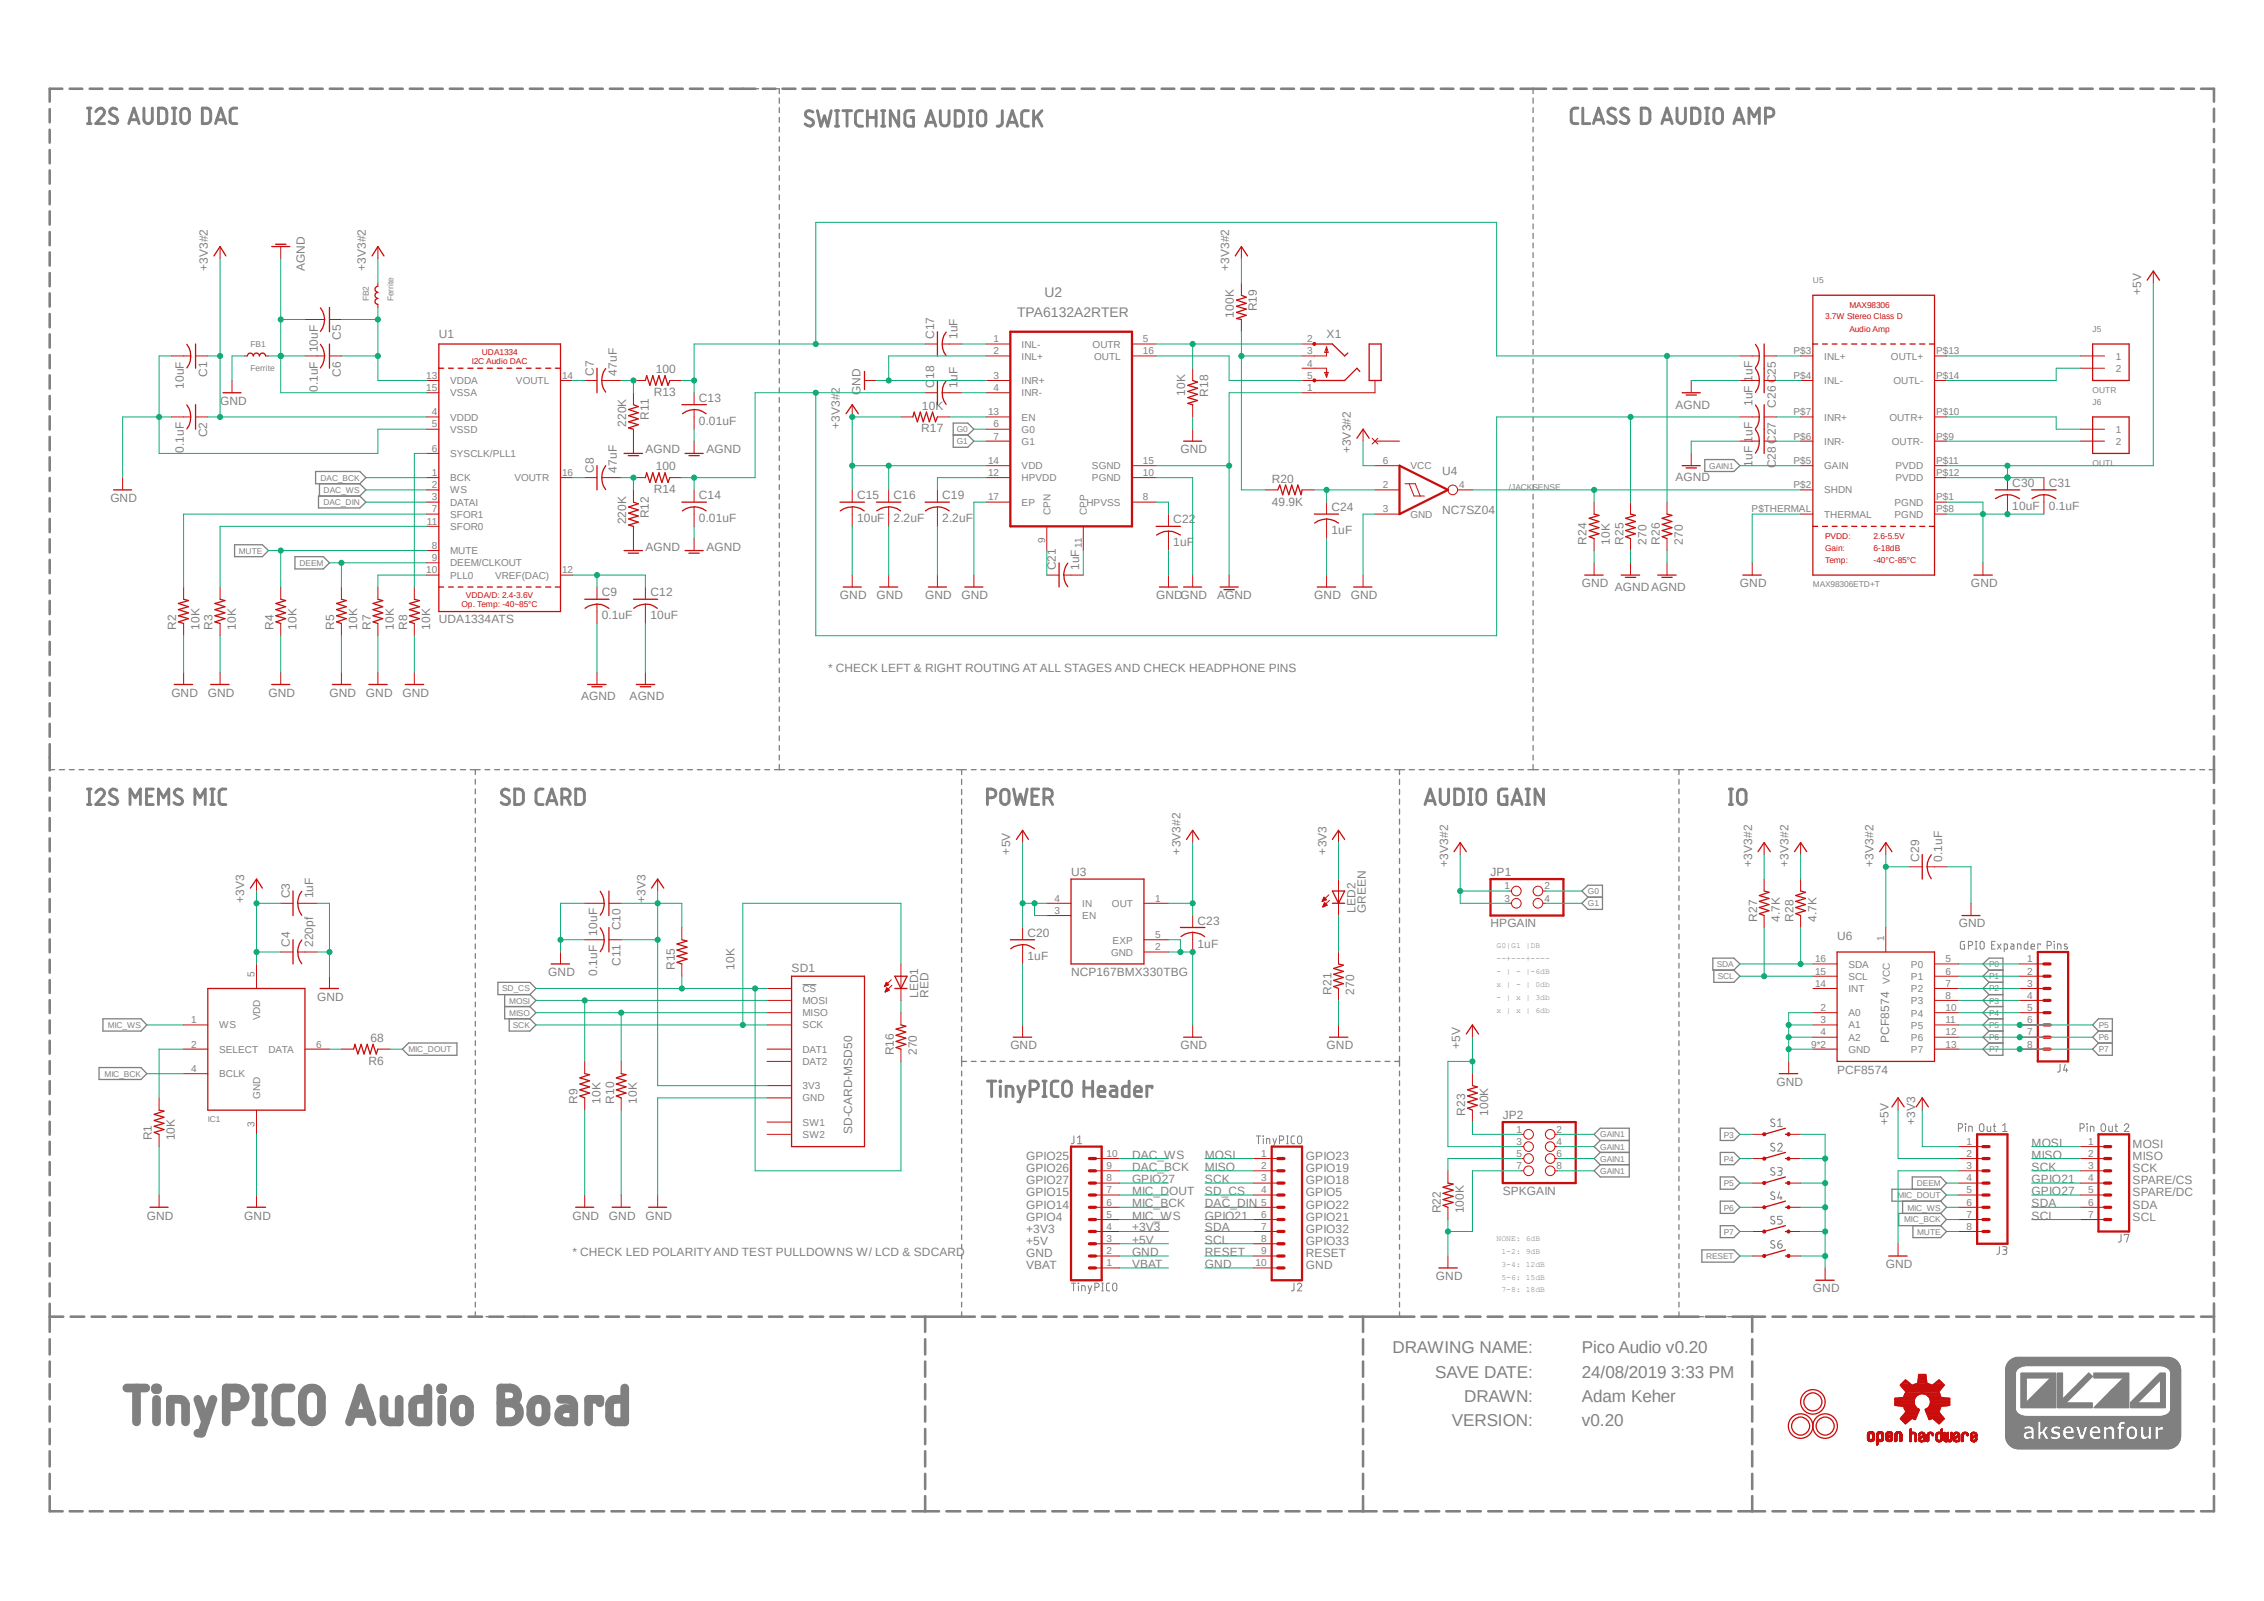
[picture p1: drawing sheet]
<svg xmlns="http://www.w3.org/2000/svg" width="297mm" height="210mm" viewBox="0 0 297 210" stroke-linecap="round" stroke-linejoin="round" font-family="sans-serif">
<defs><g id="words">
<g font-size="2.2" fill="#808080">
<text x="182.7" y="177.5">DRAWING NAME:</text>
<text x="207.5" y="177.5">Pico Audio v0.20</text>
<text x="188.3" y="180.7">SAVE DATE:</text>
<text x="192.1" y="183.9">DRAWN:</text>
<text x="207.5" y="180.7">24/08/2019 3:33 PM</text>
<text x="207.5" y="183.9">Adam Keher</text>
<text x="190.5" y="187.1">VERSION:</text>
<text x="207.5" y="187.1">v0.20</text>
</g>
<g font-size="1.8" fill="#808080">
<text x="133.4" y="41.6">TPA6132A2RTER</text>
<text x="137" y="38.9">U2</text>
</g>
<g font-size="1.6" fill="#808080">
<text x="27.3" y="35.6" transform="rotate(-90 27.3 35.6)">+3V3#2</text>
<text x="40" y="35.6" transform="rotate(-90 40 35.6)">AGND</text>
<text x="48" y="35.6" transform="rotate(-90 48 35.6)">+3V3#2</text>
<text x="161.2" y="35.6" transform="rotate(-90 161.2 35.6)">+3V3#2</text>
<text x="161.9" y="41.7" transform="rotate(-90 161.9 41.7)">100K</text>
<text x="164.9" y="40.9" transform="rotate(-90 164.9 40.9)">R19</text>
<text x="280.9" y="38.7" transform="rotate(-90 280.9 38.7)">+5V</text>
<text x="41.7" y="46.2" transform="rotate(-90 41.7 46.2)">10uF</text>
<text x="44.7" y="44.6" transform="rotate(-90 44.7 44.6)">C5</text>
<text x="57.6" y="44.3">U1</text>
<text x="122.6" y="44.5" transform="rotate(-90 122.6 44.5)">C17</text>
<text x="125.6" y="44.5" transform="rotate(-90 125.6 44.5)">1uF</text>
<text x="174" y="44.3">X1</text>
<text x="24.1" y="51" transform="rotate(-90 24.1 51)">10uF</text>
<text x="27.2" y="49.4" transform="rotate(-90 27.2 49.4)">C1</text>
<text x="28.9" y="53.1">GND</text>
<text x="41.7" y="51.4" transform="rotate(-90 41.7 51.4)">0.1uF</text>
<text x="44.7" y="49.4" transform="rotate(-90 44.7 49.4)">C6</text>
<text x="77.9" y="49.3" transform="rotate(-90 77.9 49.3)">C7</text>
<text x="80.9" y="49.3" transform="rotate(-90 80.9 49.3)">47uF</text>
<text x="85.8" y="51.9">R13</text>
<text x="86" y="48.9">100</text>
<text x="91.7" y="52.7">C13</text>
<text x="112.9" y="51.8" transform="rotate(-90 112.9 51.8)">GND</text>
<text x="120.9" y="53.7">10K</text>
<text x="122.6" y="50.8" transform="rotate(-90 122.6 50.8)">C18</text>
<text x="125.6" y="50.8" transform="rotate(-90 125.6 50.8)">1uF</text>
<text x="155.5" y="51.9" transform="rotate(-90 155.5 51.9)">10K</text>
<text x="158.5" y="52" transform="rotate(-90 158.5 52)">R18</text>
<text x="219.8" y="53.6">AGND</text>
<text x="229.9" y="53.3" transform="rotate(-90 229.9 53.3)">1uF 1uF</text>
<text x="233" y="53.5" transform="rotate(-90 233 53.5)">C26 C25</text>
<text x="24.1" y="59.4" transform="rotate(-90 24.1 59.4)">0.1uF</text>
<text x="27.2" y="57.4" transform="rotate(-90 27.2 57.4)">C2</text>
<text x="82.1" y="56" transform="rotate(-90 82.1 56)">220K</text>
<text x="84.7" y="59.5">AGND</text>
<text x="85.1" y="55.1" transform="rotate(-90 85.1 55.1)">R11</text>
<text x="91.7" y="55.7">0.01uF</text>
<text x="92.7" y="59.5">AGND</text>
<text x="110.2" y="56.3" transform="rotate(-90 110.2 56.3)">+3V3#2</text>
<text x="120.9" y="56.7">R17</text>
<text x="154.9" y="59.5">GND</text>
<text x="177.2" y="59.5" transform="rotate(-90 177.2 59.5)">+3V3#2</text>
<text x="14.5" y="65.9">GND</text>
<text x="77.9" y="62" transform="rotate(-90 77.9 62)">C8</text>
<text x="80.9" y="62" transform="rotate(-90 80.9 62)">47uF</text>
<text x="85.8" y="64.7">R14</text>
<text x="86" y="61.7">100</text>
<text x="91.7" y="65.4">C14</text>
<text x="112.4" y="65.4">C15</text>
<text x="117.2" y="65.4">C16</text>
<text x="123.6" y="65.4">C19</text>
<text x="166.8" y="63.3">R20</text>
<text x="189.2" y="62.3">U4</text>
<text x="219.8" y="63.2">AGND</text>
<text x="229.9" y="61.3" transform="rotate(-90 229.9 61.3)">1uF 1uF</text>
<text x="233" y="61.4" transform="rotate(-90 233 61.4)">C28 C27</text>
<text x="264" y="63.9">C30</text>
<text x="268.8" y="63.9">C31</text>
<text x="82.1" y="68.8" transform="rotate(-90 82.1 68.8)">220K</text>
<text x="85.1" y="68" transform="rotate(-90 85.1 68)">R12</text>
<text x="91.7" y="68.5">0.01uF</text>
<text x="112.4" y="68.5">10uF</text>
<text x="117.2" y="68.5">2.2uF</text>
<text x="123.6" y="68.5">2.2uF</text>
<text x="153.9" y="71.7">1uF</text>
<text x="153.9" y="68.7">C22</text>
<text x="166.8" y="66.3">49.9K</text>
<text x="174.7" y="70.1">1uF</text>
<text x="174.7" y="67.1">C24</text>
<text x="189.2" y="67.4">NC7SZ04</text>
<text x="208.1" y="71.5" transform="rotate(-90 208.1 71.5)">R24</text>
<text x="211.2" y="71.5" transform="rotate(-90 211.2 71.5)">10K</text>
<text x="213" y="71.5" transform="rotate(-90 213 71.5)">R25</text>
<text x="216" y="71.5" transform="rotate(-90 216 71.5)">270</text>
<text x="217.8" y="71.5" transform="rotate(-90 217.8 71.5)">R26</text>
<text x="220.8" y="71.5" transform="rotate(-90 220.8 71.5)">270</text>
<text x="264" y="66.9">10uF</text>
<text x="268.8" y="66.9">0.1uF</text>
<text x="84.7" y="72.2">AGND</text>
<text x="92.7" y="72.2">AGND</text>
<text x="138.5" y="74.8" transform="rotate(-90 138.5 74.8)">C21</text>
<text x="141.6" y="74.8" transform="rotate(-90 141.6 74.8)">1uF</text>
<text x="207.5" y="77">GND</text>
<text x="211.8" y="77.5">AGNDAGND</text>
<text x="228.3" y="77">GND</text>
<text x="258.6" y="77">GND</text>
<text x="23.1" y="82.6" transform="rotate(-90 23.1 82.6)">R2</text>
<text x="26.2" y="82.6" transform="rotate(-90 26.2 82.6)">10K</text>
<text x="27.9" y="82.6" transform="rotate(-90 27.9 82.6)">R3</text>
<text x="30.9" y="82.6" transform="rotate(-90 30.9 82.6)">10K</text>
<text x="35.9" y="82.6" transform="rotate(-90 35.9 82.6)">R4</text>
<text x="38.9" y="82.6" transform="rotate(-90 38.9 82.6)">10K</text>
<text x="43.9" y="82.6" transform="rotate(-90 43.9 82.6)">R5</text>
<text x="46.9" y="82.6" transform="rotate(-90 46.9 82.6)">10K</text>
<text x="48.6" y="82.6" transform="rotate(-90 48.6 82.6)">R7</text>
<text x="51.6" y="82.6" transform="rotate(-90 51.6 82.6)">10K</text>
<text x="53.4" y="82.6" transform="rotate(-90 53.4 82.6)">R8</text>
<text x="56.4" y="82.6" transform="rotate(-90 56.4 82.6)">10K</text>
<text x="57.6" y="81.8">UDA1334ATS</text>
<text x="79" y="81.2">0.1uF</text>
<text x="79" y="78.2">C9</text>
<text x="85.3" y="81.2">10uF</text>
<text x="85.3" y="78.2">C12</text>
<text x="110.2" y="78.6">GND</text>
<text x="115" y="78.6">GND</text>
<text x="121.4" y="78.6">GND</text>
<text x="126.2" y="78.6">GND</text>
<text x="151.7" y="78.6">GNDGND</text>
<text x="159.7" y="78.6">AGND</text>
<text x="172.4" y="78.6">GND</text>
<text x="177.2" y="78.6">GND</text>
<text x="108.6" y="88.2">* CHECK LEFT &amp; RIGHT ROUTING AT ALL STAGES AND CHECK HEADPHONE PINS</text>
<text x="22.5" y="91.4">GND</text>
<text x="27.3" y="91.4">GND</text>
<text x="35.2" y="91.4">GND</text>
<text x="43.2" y="91.4">GND</text>
<text x="48" y="91.4">GND</text>
<text x="52.8" y="91.4">GND</text>
<text x="76.2" y="91.9">AGND</text>
<text x="82.6" y="91.9">AGND</text>
<text x="132.5" y="112.1" transform="rotate(-90 132.5 112.1)">+5V</text>
<text x="154.9" y="112.1" transform="rotate(-90 154.9 112.1)">+3V3#2</text>
<text x="174" y="112.1" transform="rotate(-90 174 112.1)">+3V3</text>
<text x="190" y="113.7" transform="rotate(-90 190 113.7)">+3V3#2</text>
<text x="229.9" y="113.7" transform="rotate(-90 229.9 113.7)">+3V3#2</text>
<text x="234.6" y="113.7" transform="rotate(-90 234.6 113.7)">+3V3#2</text>
<text x="245.8" y="113.7" transform="rotate(-90 245.8 113.7)">+3V3#2</text>
<text x="251.8" y="113.1" transform="rotate(-90 251.8 113.1)">C29</text>
<text x="254.8" y="113.1" transform="rotate(-90 254.8 113.1)">0.1uF</text>
<text x="32" y="118.5" transform="rotate(-90 32 118.5)">+3V3</text>
<text x="38" y="117.9" transform="rotate(-90 38 117.9)">C3</text>
<text x="41.1" y="117.9" transform="rotate(-90 41.1 117.9)">1uF</text>
<text x="84.7" y="118.5" transform="rotate(-90 84.7 118.5)">+3V3</text>
<text x="140.5" y="114.9">U3</text>
<text x="177.8" y="119.8" transform="rotate(-90 177.8 119.8)">LED2</text>
<text x="179.2" y="119.8" transform="rotate(-90 179.2 119.8)">GREEN</text>
<text x="195.5" y="114.9">JP1</text>
<text x="38" y="124.2" transform="rotate(-90 38 124.2)">C4</text>
<text x="41.1" y="124.2" transform="rotate(-90 41.1 124.2)">220pf</text>
<text x="78.4" y="122.8" transform="rotate(-90 78.4 122.8)">10uF</text>
<text x="81.4" y="122" transform="rotate(-90 81.4 122)">C10</text>
<text x="134.8" y="125.9">1uF</text>
<text x="134.8" y="122.9">C20</text>
<text x="157.1" y="124.3">1uF</text>
<text x="157.1" y="121.3">C23</text>
<text x="195.5" y="121.7">HPGAIN</text>
<text x="230.5" y="120.9" transform="rotate(-90 230.5 120.9)">R27</text>
<text x="233.5" y="120.9" transform="rotate(-90 233.5 120.9)">4.7K</text>
<text x="235.3" y="120.9" transform="rotate(-90 235.3 120.9)">R28</text>
<text x="238.3" y="120.9" transform="rotate(-90 238.3 120.9)">4.7K</text>
<text x="241" y="123.3">U6</text>
<text x="257" y="121.7">GND</text>
<text x="41.6" y="131.3">GND</text>
<text x="71.9" y="128.1">GND</text>
<text x="78.4" y="128" transform="rotate(-90 78.4 128)">0.1uF</text>
<text x="81.4" y="126.7" transform="rotate(-90 81.4 126.7)">C11</text>
<text x="88.5" y="127.3" transform="rotate(-90 88.5 127.3)">R15</text>
<text x="96.3" y="127.3" transform="rotate(-90 96.3 127.3)">10K</text>
<text x="103.8" y="127.6">SD1</text>
<text x="120.4" y="130.9" transform="rotate(-90 120.4 130.9)">LED1</text>
<text x="121.8" y="130.9" transform="rotate(-90 121.8 130.9)">RED</text>
<text x="140.5" y="128.1">NCP167BMX330TBG</text>
<text x="174.7" y="130.5" transform="rotate(-90 174.7 130.5)">R21</text>
<text x="177.7" y="130.5" transform="rotate(-90 177.7 130.5)">270</text>
<text x="48.6" y="136.7">68</text>
<text x="132.5" y="137.6">GND</text>
<text x="154.9" y="137.6">GND</text>
<text x="174" y="137.6">GND</text>
<text x="191.6" y="137.6" transform="rotate(-90 191.6 137.6)">+5V</text>
<text x="247.9" y="136.8" transform="rotate(-90 247.9 136.8)">PCF8574</text>
<text x="48.3" y="139.7">R6</text>
<text x="117.3" y="138.4" transform="rotate(-90 117.3 138.4)">R16</text>
<text x="120.3" y="138.4" transform="rotate(-90 120.3 138.4)">270</text>
<text x="233" y="142.4">GND</text>
<text x="241" y="140.8">PCF8574</text>
<text x="19.9" y="149.6" transform="rotate(-90 19.9 149.6)">R1</text>
<text x="22.9" y="149.6" transform="rotate(-90 22.9 149.6)">10K</text>
<text x="75.8" y="144.8" transform="rotate(-90 75.8 144.8)">R9</text>
<text x="78.8" y="144.8" transform="rotate(-90 78.8 144.8)">10K</text>
<text x="80.6" y="144.8" transform="rotate(-90 80.6 144.8)">R10</text>
<text x="83.6" y="144.8" transform="rotate(-90 83.6 144.8)">10K</text>
<text x="111.8" y="148.8" transform="rotate(-90 111.8 148.8)">SD-CARD-MSD50</text>
<text x="192.2" y="146.4" transform="rotate(-90 192.2 146.4)">R23</text>
<text x="195.2" y="146.4" transform="rotate(-90 195.2 146.4)">100K</text>
<text x="197.1" y="146.8">JP2</text>
<text x="247.7" y="147.5" transform="rotate(-90 247.7 147.5)">+5V</text>
<text x="251.2" y="147.5" transform="rotate(-90 251.2 147.5)">+3V3</text>
<text x="134.6" y="152.1">GPIO25</text>
<text x="134.6" y="153.8">GPIO26</text>
<text x="134.6" y="155.3">GPIO27</text>
<text x="148.5" y="152">DAC_WS</text>
<text x="148.5" y="153.6">DAC_BCK</text>
<text x="148.5" y="155.2">GPIO27</text>
<text x="158.1" y="155.2">SCK</text>
<text x="158.1" y="152">MOSI</text>
<text x="158.1" y="153.6">MISO</text>
<text x="171.3" y="152.1">GPIO23</text>
<text x="171.3" y="153.8">GPIO19</text>
<text x="171.3" y="155.3">GPIO18</text>
<text x="266.5" y="153.6">SCK</text>
<text x="266.5" y="150.4">MOSI</text>
<text x="266.5" y="152">MISO</text>
<text x="266.5" y="155.2">GPIO21</text>
<text x="279.8" y="155.3">SPARE/CS</text>
<text x="279.8" y="150.5">MOSI</text>
<text x="279.8" y="152.1">MISO</text>
<text x="279.8" y="153.8">SCK</text>
<text x="19.3" y="160">GND</text>
<text x="32" y="160">GND</text>
<text x="75.1" y="160">GND</text>
<text x="79.9" y="160">GND</text>
<text x="84.7" y="160">GND</text>
<text x="134.6" y="156.9">GPIO15</text>
<text x="134.6" y="158.5">GPIO14</text>
<text x="134.6" y="160.1">GPIO4</text>
<text x="134.6" y="161.7">+3V3</text>
<text x="148.5" y="158.4">MIC_BCK</text>
<text x="148.5" y="156.8">MIC_DOUT</text>
<text x="148.5" y="160">MIC_WS</text>
<text x="148.5" y="161.5">+3V3</text>
<text x="158.1" y="161.5">SDA</text>
<text x="158.1" y="156.8">SD_CS</text>
<text x="158.1" y="158.4">DAC_DIN</text>
<text x="158.1" y="160">GPIO21</text>
<text x="171.3" y="156.9">GPIO5</text>
<text x="171.3" y="158.5">GPIO22</text>
<text x="171.3" y="160.1">GPIO21</text>
<text x="171.3" y="161.7">GPIO32</text>
<text x="189" y="159.2" transform="rotate(-90 189 159.2)">R22</text>
<text x="192" y="159.2" transform="rotate(-90 192 159.2)">100K</text>
<text x="197.1" y="156.8">SPKGAIN</text>
<text x="266.5" y="158.4">SDA</text>
<text x="266.5" y="160">SCL</text>
<text x="266.5" y="156.8">GPIO27</text>
<text x="279.8" y="156.9">SPARE/DC</text>
<text x="279.8" y="158.5">SDA</text>
<text x="279.8" y="160.1">SCL</text>
<text x="75.1" y="164.8">* CHECK LED POLARITY AND TEST PULLDOWNS W/ LCD &amp; SDCARD</text>
<text x="134.6" y="163.3">+5V</text>
<text x="134.6" y="164.9">GND</text>
<text x="134.6" y="166.5">VBAT</text>
<text x="148.5" y="164.8">GND</text>
<text x="148.5" y="166.3">VBAT</text>
<text x="148.5" y="163.2">+5V</text>
<text x="158.1" y="164.8">RESET</text>
<text x="158.1" y="166.3">GND</text>
<text x="158.1" y="163.2">SCL</text>
<text x="171.3" y="163.3">GPIO33</text>
<text x="171.3" y="164.9">RESET</text>
<text x="171.3" y="166.5">GND</text>
<text x="188.4" y="167.9">GND</text>
<text x="247.4" y="166.3">GND</text>
<text x="237.8" y="169.5">GND</text>
</g>
<g font-size="1.3" fill="#808080">
<text x="130.3" y="44.9">1</text>
<text x="130.3" y="46.5">2</text>
<text x="134" y="45.6">INL-</text>
<text x="134" y="47.2">INL+</text>
<text x="143.3" y="45.6">OUTR</text>
<text x="143.6" y="47.2">OUTL</text>
<text x="149.9" y="44.9">5</text>
<text x="149.9" y="46.5">16</text>
<text x="171.5" y="46.5">3</text>
<text x="171.5" y="44.9">2</text>
<text x="235.3" y="46.5">P$3</text>
<text x="239.3" y="47.2">INL+</text>
<text x="248.1" y="47.2">OUTL+</text>
<text x="254" y="46.5">P$13</text>
<text x="277.6" y="47.2">1</text>
<text x="55.9" y="49.7">13</text>
<text x="55.9" y="51.3">15</text>
<text x="59.1" y="50.4">VDDA</text>
<text x="59.1" y="52">VSSA</text>
<text x="67.7" y="50.4">VOUTL</text>
<text x="73.7" y="49.7">14</text>
<text x="130.3" y="49.7">3</text>
<text x="130.3" y="51.3">4</text>
<text x="134" y="50.4">INR+</text>
<text x="134" y="52">INR-</text>
<text x="171.5" y="51.3">1</text>
<text x="171.5" y="49.7">5</text>
<text x="171.5" y="48.1">4</text>
<text x="235.3" y="49.7">P$4</text>
<text x="239.3" y="50.4">INL-</text>
<text x="248.4" y="50.4">OUTL-</text>
<text x="254" y="49.7">P$14</text>
<text x="277.6" y="48.8">2</text>
<text x="56.6" y="54.5">4</text>
<text x="56.6" y="56">5</text>
<text x="56.6" y="59.3">6</text>
<text x="59.1" y="55.2">VDDD</text>
<text x="59.1" y="56.8">VSSD</text>
<text x="59.1" y="59.9">SYSCLK/PLL1</text>
<text x="129.6" y="54.5">13</text>
<text x="130.3" y="56">6</text>
<text x="130.3" y="57.7">7</text>
<text x="134" y="56.8">G0</text>
<text x="134" y="58.4">G1</text>
<text x="134" y="55.2">EN</text>
<text x="235.3" y="57.7">P$6</text>
<text x="235.3" y="54.5">P$7</text>
<text x="239.3" y="58.4">INR-</text>
<text x="239.3" y="55.2">INR+</text>
<text x="247.9" y="55.2">OUTR+</text>
<text x="248.2" y="58.4">OUTR-</text>
<text x="254" y="57.7">P$9</text>
<text x="254" y="54.5">P$10</text>
<text x="277.6" y="56.8">1</text>
<text x="277.6" y="58.4">2</text>
<text x="56.6" y="62.4">1</text>
<text x="56.6" y="64.1">2</text>
<text x="56.6" y="65.6">3</text>
<text x="59.1" y="63.2">BCK</text>
<text x="59.1" y="64.7">WS</text>
<text x="67.5" y="63.2">VOUTR</text>
<text x="73.7" y="62.4">16</text>
<text x="129.6" y="62.4">12</text>
<text x="129.6" y="60.8">14</text>
<text x="129.6" y="65.6">17</text>
<text x="134" y="63.2">HPVDD</text>
<text x="134" y="61.6">VDD</text>
<text x="143.3" y="63.2">PGND</text>
<text x="143.3" y="61.6">SGND</text>
<text x="149.9" y="65.6">8</text>
<text x="149.9" y="62.4">10</text>
<text x="149.9" y="60.8">15</text>
<text x="181.4" y="64.1">2</text>
<text x="181.4" y="60.8">6</text>
<text x="185" y="61.6">VCC</text>
<text x="191.4" y="64.1">4</text>
<text x="235.3" y="64.1">P$2</text>
<text x="235.3" y="60.8">P$5</text>
<text x="239.3" y="64.7">SHDN</text>
<text x="239.3" y="61.6">GAIN</text>
<text x="248.7" y="61.6">PVDD</text>
<text x="248.7" y="63.2">PVDD</text>
<text x="254" y="65.6">P$1</text>
<text x="254" y="60.8">P$11</text>
<text x="254" y="62.4">P$12</text>
<text x="56" y="68.8">11</text>
<text x="56.6" y="67.2">7</text>
<text x="59.1" y="66.3">DATAI</text>
<text x="59.1" y="67.9">SFOR1</text>
<text x="59.1" y="69.5">SFOR0</text>
<text x="134" y="66.3">EP</text>
<text x="137.1" y="71.2" transform="rotate(-90 137.1 71.2)">9</text>
<text x="137.8" y="67.6" transform="rotate(-90 137.8 67.6)">CPN</text>
<text x="141.9" y="71.9" transform="rotate(-90 141.9 71.9)">11</text>
<text x="142.5" y="66.3">HPVSS</text>
<text x="142.6" y="67.6" transform="rotate(-90 142.6 67.6)">CPP</text>
<text x="181.4" y="67.2">3</text>
<text x="185" y="67.9">GND</text>
<text x="229.8" y="67.2">P$THERMAL</text>
<text x="239.3" y="67.9">THERMAL</text>
<text x="248.5" y="66.3">PGND</text>
<text x="248.5" y="67.9">PGND</text>
<text x="254" y="67.2">P$8</text>
<text x="55.9" y="75.2">10</text>
<text x="56.6" y="72">8</text>
<text x="56.6" y="73.6">9</text>
<text x="59.1" y="72.7">MUTE</text>
<text x="59.1" y="74.3">DEEM/CLKOUT</text>
<text x="59.1" y="75.9">PLL0</text>
<text x="64.9" y="75.9">VREF(DAC)</text>
<text x="73.7" y="75.2">12</text>
<text x="138.3" y="119.8">3</text>
<text x="138.3" y="118.3">4</text>
<text x="142" y="119">IN</text>
<text x="145.9" y="119">OUT</text>
<text x="151.6" y="118.3">1</text>
<text x="197.4" y="116.7">1</text>
<text x="197.4" y="118.3">3</text>
<text x="202.6" y="116.7">2</text>
<text x="202.6" y="118.3">4</text>
<text x="142" y="120.6">EN</text>
<text x="145.8" y="125.3">GND</text>
<text x="146" y="123.8">EXP</text>
<text x="151.6" y="124.7">2</text>
<text x="151.6" y="123.1">5</text>
<text x="247.2" y="123.4" transform="rotate(-90 247.2 123.4)">1</text>
<text x="33.4" y="128.2" transform="rotate(-90 33.4 128.2)">5</text>
<text x="105.3" y="130.1">CS</text>
<text x="105.3" y="131.7">MOSI</text>
<text x="238.1" y="126.2">16</text>
<text x="238.1" y="127.8">15</text>
<text x="238.1" y="129.5">14</text>
<text x="242.5" y="127">SDA</text>
<text x="242.5" y="128.5">SCL</text>
<text x="242.5" y="130.1">INT</text>
<text x="247.9" y="129.1" transform="rotate(-90 247.9 129.1)">VCC</text>
<text x="250.7" y="127">P0</text>
<text x="250.7" y="128.6">P1</text>
<text x="250.7" y="130.2">P2</text>
<text x="250.7" y="131.7">P3</text>
<text x="255.2" y="126.2">5</text>
<text x="255.2" y="127.8">6</text>
<text x="255.2" y="129.5">7</text>
<text x="255.2" y="131">8</text>
<text x="265.9" y="126.2">1</text>
<text x="265.9" y="127.8">2</text>
<text x="265.9" y="129.5">3</text>
<text x="265.9" y="131">4</text>
<text x="25.1" y="134.2">1</text>
<text x="25.1" y="137.4">2</text>
<text x="28.7" y="134.9">WS</text>
<text x="34.1" y="133.9" transform="rotate(-90 34.1 133.9)">VDD</text>
<text x="41.5" y="137.4">6</text>
<text x="105.3" y="134.9">SCK</text>
<text x="105.3" y="133.3">MISO</text>
<text x="237.6" y="137.4">9*2</text>
<text x="238.8" y="132.6">2</text>
<text x="238.8" y="134.2">3</text>
<text x="238.8" y="135.8">4</text>
<text x="242.5" y="133.3">A0</text>
<text x="242.5" y="134.9">A1</text>
<text x="242.5" y="136.5">A2</text>
<text x="250.7" y="133.3">P4</text>
<text x="250.7" y="135">P5</text>
<text x="250.7" y="136.5">P6</text>
<text x="255.2" y="132.6">10</text>
<text x="255.2" y="134.2">11</text>
<text x="255.2" y="135.8">12</text>
<text x="255.2" y="137.4">13</text>
<text x="265.9" y="132.6">5</text>
<text x="265.9" y="134.2">6</text>
<text x="265.9" y="135.8">7</text>
<text x="265.9" y="137.4">8</text>
<text x="25.1" y="140.6">4</text>
<text x="28.7" y="138.1">SELECT</text>
<text x="28.7" y="141.3">BCLK</text>
<text x="35.2" y="138.1">DATA</text>
<text x="105.3" y="139.7">DAT2</text>
<text x="105.3" y="142.9">3V3</text>
<text x="105.3" y="138.1">DAT1</text>
<text x="242.5" y="138.1">GND</text>
<text x="250.7" y="138.1">P7</text>
<text x="33.4" y="147.8" transform="rotate(-90 33.4 147.8)">3</text>
<text x="34.1" y="144.1" transform="rotate(-90 34.1 144.1)">GND</text>
<text x="105.3" y="144.5">GND</text>
<text x="105.3" y="147.7">SW1</text>
<text x="105.3" y="149.3">SW2</text>
<text x="199" y="148.6">1</text>
<text x="204.2" y="148.6">2</text>
<text x="145.2" y="154.9">8</text>
<text x="145.2" y="153.4">9</text>
<text x="145.2" y="151.8">10</text>
<text x="165.4" y="151.8">1</text>
<text x="165.4" y="153.4">2</text>
<text x="165.4" y="154.9">3</text>
<text x="199" y="150.2">3</text>
<text x="199" y="151.8">5</text>
<text x="199" y="153.4">7</text>
<text x="204.2" y="150.2">4</text>
<text x="204.2" y="151.8">6</text>
<text x="204.2" y="153.4">8</text>
<text x="258" y="150.2">1</text>
<text x="258" y="151.8">2</text>
<text x="258" y="153.4">3</text>
<text x="258" y="154.9">4</text>
<text x="273.9" y="150.2">1</text>
<text x="273.9" y="151.8">2</text>
<text x="273.9" y="153.4">3</text>
<text x="273.9" y="154.9">4</text>
<text x="145.2" y="161.3">4</text>
<text x="145.2" y="159.7">5</text>
<text x="145.2" y="158.2">6</text>
<text x="145.2" y="156.5">7</text>
<text x="165.4" y="156.5">4</text>
<text x="165.4" y="158.2">5</text>
<text x="165.4" y="159.7">6</text>
<text x="165.4" y="161.3">7</text>
<text x="258" y="156.5">5</text>
<text x="258" y="158.2">6</text>
<text x="258" y="159.7">7</text>
<text x="258" y="161.3">8</text>
<text x="273.9" y="156.5">5</text>
<text x="273.9" y="158.2">6</text>
<text x="273.9" y="159.7">7</text>
<text x="145.2" y="166.1">1</text>
<text x="145.2" y="164.5">2</text>
<text x="145.2" y="162.9">3</text>
<text x="164.7" y="166.1">10</text>
<text x="165.4" y="162.9">8</text>
<text x="165.4" y="164.5">9</text>
</g>
<g font-size="1.1" fill="#808080">
<text x="48.4" y="39.5" transform="rotate(-90 48.4 39.5)">FB2</text>
<text x="51.6" y="39.5" transform="rotate(-90 51.6 39.5)">Ferrite</text>
<text x="237.8" y="37.1">U5</text>
<text x="32.9" y="45.5">FB1</text>
<text x="274.5" y="43.5">J5</text>
<text x="32.9" y="48.7">Ferrite</text>
<text x="274.5" y="51.5">OUTR</text>
<text x="274.5" y="53.1">J6</text>
<text x="125.5" y="56.7">G0</text>
<text x="125.5" y="58.3">G1</text>
<text x="42" y="63.1">DAC_BCK</text>
<text x="42.5" y="64.7">DAC_WS</text>
<text x="198" y="64.3">/JACKSENSE</text>
<text x="224.2" y="61.5">GAIN1</text>
<text x="274.5" y="61.1">OUTL</text>
<text x="42.4" y="66.3">DAC_DIN</text>
<text x="31.3" y="72.6">MUTE</text>
<text x="39.3" y="74.3">DEEM</text>
<text x="237.8" y="77">MAX98306ETD+T</text>
<text x="208.3" y="117.3">G0</text>
<text x="208.3" y="118.9">G1</text>
<text x="196.3" y="124.4">G0|G1 |DB</text>
<text x="65.9" y="130">SD_CS</text>
<text x="66.8" y="131.7">MOSI</text>
<text x="196.3" y="126.1">--+---+----</text>
<text x="196.3" y="127.8">- | - |-6dB</text>
<text x="196.3" y="129.5">x | - | 0db</text>
<text x="196.3" y="131.1">- | x | 3db</text>
<text x="225.2" y="126.9">SDA</text>
<text x="225.3" y="128.5">SCL</text>
<text x="260.9" y="126.9">P0</text>
<text x="260.9" y="128.5">P1</text>
<text x="260.9" y="130">P2</text>
<text x="260.9" y="131.7">P3</text>
<text x="14.1" y="134.8">MIC_WS</text>
<text x="66.8" y="133.3">MISO</text>
<text x="67.3" y="134.8">SCK</text>
<text x="196.3" y="132.8">x | x | 6db</text>
<text x="260.9" y="136.4">P6</text>
<text x="260.9" y="134.8">P5</text>
<text x="260.9" y="133.3">P4</text>
<text x="275.3" y="136.4">P6</text>
<text x="275.3" y="134.8">P5</text>
<text x="13.7" y="141.2">MIC_BCK</text>
<text x="53.6" y="138">MIC_DOUT</text>
<text x="260.9" y="138">P7</text>
<text x="275.3" y="138">P7</text>
<text x="27.3" y="147.2">IC1</text>
<text x="209.9" y="149.2">GAIN1</text>
<text x="226.1" y="149.2">P3</text>
<text x="209.9" y="150.8">GAIN1</text>
<text x="209.9" y="152.4">GAIN1</text>
<text x="209.9" y="154">GAIN1</text>
<text x="226.1" y="155.6">P5</text>
<text x="226.1" y="152.4">P4</text>
<text x="251.5" y="155.6">DEEM</text>
<text x="226.1" y="162">P7</text>
<text x="226.1" y="158.8">P6</text>
<text x="248.9" y="157.2">MIC_DOUT</text>
<text x="249.8" y="160.4">MIC_BCK</text>
<text x="250.2" y="158.8">MIC_WS</text>
<text x="251.5" y="162">MUTE</text>
<text x="196.3" y="162.8">NONE: 6dB</text>
<text x="197" y="164.5">1-2: 9dB</text>
<text x="197" y="166.2">3-4: 12dB</text>
<text x="197" y="167.9">5-6: 15dB</text>
<text x="223.8" y="165.1">RESET</text>
<text x="197" y="169.5">7-8: 18dB</text>
</g>
<g font-size="1.1" fill="#c90d0c">
<text x="239.4" y="41.9">3.7W Stereo Class D</text>
<text x="242.6" y="40.3">MAX98306</text>
<text x="61.9" y="47.7">I2C Audio DAC</text>
<text x="63.2" y="46.5">UDA1334</text>
<text x="242.6" y="43.5">Audio Amp</text>
<text x="239.4" y="70.7">PVDD:</text>
<text x="245.8" y="70.7">2.6-5.5V</text>
<text x="239.4" y="73.8">Temp:</text>
<text x="239.4" y="72.2">Gain:</text>
<text x="245.8" y="73.8">-40°C-85°C</text>
<text x="245.8" y="72.2">6-18dB</text>
<text x="60.5" y="79.6">Op. Temp: -40~85°C</text>
<text x="61.1" y="78.4">VDDA/D: 2.4-3.6V</text>
</g>
</g></defs>
<path d="M6.3 11.4l284.4 187.1M290.7 11.4l-284.4 187.1" fill="none" stroke="#fff" stroke-width=".13"/>
<g fill="none" stroke="#808080" stroke-width=".38">
<path d="M11.5 16.2h.4M11.5 14.2h.4M11.7 14.2v2M12.6 14.6a.58 .58 0 0 1 .6-.4 .58 .58 0 0 1 .5 .5l-.2 .4-.9 1.1h1.1M15.3 14.4a.53 .53 0 0 0-.5-.2 .53 .53 0 0 0-.4 .4v.3l.2 .1 .6 .4a.49 .49 0 0 1 0 .8h-.6l-.3-.2M16.9 16.2l.7-2 .6 2M17.1 15.7h1M18.9 14.2v1.5a.55 .55 0 0 0 .5 .5 .55 .55 0 0 0 .6-.5v-1.5M20.8 14.2h.5a.52 .52 0 0 1 .6 .6v.9a.51 .51 0 0 1-.6 .5h-.5zM22.6 16.2h.5M22.6 14.2h.5M22.9 14.2v2"/>
<path d="M23.9 14.3a.6 .6 0 0 1 .9 .5v.9a.57 .57 0 0 1-.5 .5 .57 .57 0 0 1-.6-.5v-.9v-.3zM26.5 14.2h.6a.58 .58 0 0 1 .5 .6v.9a.58 .58 0 0 1-.5 .5h-.6zM28.3 16.2l.7-2 .6 2M28.4 15.7h1.1M31.1 14.2l-.7 .1-.2 .1v.2v1.4l.2 .2h.7M106.6 14.7a.57 .57 0 0 0-.5-.2 .57 .57 0 0 0-.4 .5v.2l.2 .2 .6 .3a.46 .46 0 0 1 .2 .5 .46 .46 0 0 1-.4 .4l-.4-.1-.3-.2M107.2 14.5l.5 2.1 .5-1.4 .4 1.4 .5-2.1M109.6 16.6h.4M109.6 14.5h.4M109.8 14.5v2.1M110.6 14.5h1.1M111.1 14.5v2.1"/>
<path d="M113.2 14.5l-.7 .1-.3 .4v1.1l.1 .2 .4 .3h.5M113.8 14.5v2.1M113.8 15.4h1.1M114.9 14.5v2.1M115.7 16.6h.4M115.7 14.5h.4M115.9 14.5v2.1M117.9 14.5v2.1l-1.1-2.1v2.1M119.8 14.5l-.9 .1-.1 .1-.1 .3v1.1l.2 .4 .9 .1v-1.2h-.3M121.4 16.6l.7-2.1 .7 2.1M121.6 16h1M123.4 14.5v1.5a.57 .57 0 0 0 .5 .5 .57 .57 0 0 0 .6-.5v-1.5"/>
<path d="M125.3 14.5h.6a.58 .58 0 0 1 .5 .6v.9a.58 .58 0 0 1-.5 .6h-.6zM127.1 16.6h.5M127.1 14.5h.5M127.3 14.5v2.1M128.3 14.8a.56 .56 0 0 1 .6-.3 .56 .56 0 0 1 .4 .6v.9a.55 .55 0 0 1-.5 .5 .55 .55 0 0 1-.6-.5zM131.5 14.5v1.6a.53 .53 0 0 1-.7 .5M132.1 16.6l.7-2.1 .7 2.1M132.3 16h1M134.9 14.5l-.7 .1-.1 .1-.1 .3 .1 1.3 .4 .3h.4M135.6 14.5v2.1M136.1 15.3l.6 1.3M136.7 14.5l-1.1 1.2"/>
<path d="M207 14.2l-.7 .1-.1 .1-.1 .2 .1 1.4 .1 .2h.7M207.6 14.2v2h1M209 16.2l.7-2 .7 2M209.2 15.7h1M211.9 14.4a.51 .51 0 0 0-.7-.1 .51 .51 0 0 0 0 .7l.6 .4a.46 .46 0 0 1 .2 .5 .46 .46 0 0 1-.4 .3h-.4l-.3-.2M213.6 14.4a.53 .53 0 0 0-.6-.2 .53 .53 0 0 0-.4 .4l.1 .3 .2 .1 .6 .4a.49 .49 0 0 1 0 .8h-.6l-.3-.2M215.3 14.2h.6a.58 .58 0 0 1 .6 .6v.9a.58 .58 0 0 1-.6 .5h-.6zM218 16.2l.7-2 .7 2M218.2 15.7h1M220 14.2v1.5a.55 .55 0 0 0 .6 .5 .55 .55 0 0 0 .5-.5v-1.5M221.9 14.2h.6a.58 .58 0 0 1 .5 .6v.9a.58 .58 0 0 1-.5 .5h-.6zM223.7 16.2h.5"/>
<path d="M223.7 14.2h.5M223.9 14.2v2M225 14.3a.6 .6 0 0 1 1 .5v.9a.57 .57 0 0 1-.6 .5 .57 .57 0 0 1-.6-.5v-.9l.1-.3zM227.5 16.2l.6-2 .7 2M227.6 15.7h1M229.4 16.2v-2l.7 1.1 .7-1.1v2M231.6 15.3h.6a.57 .57 0 0 0 .5-.5 .57 .57 0 0 0-.5-.6h-.6v2M11.5 105.5h.4M11.5 103.5h.4M11.7 103.5v2M12.6 104a.64 .64 0 0 1 .9-.3 .51 .51 0 0 1 0 .7l-.9 1.1h1.1M15.3 103.7a.53 .53 0 0 0-.5-.2 .53 .53 0 0 0-.4 .5v.2l.2 .2 .6 .3a.49 .49 0 0 1 0 .8h-.6l-.3-.2"/>
<path d="M17.1 105.5v-2l.6 1.1 .7-1.1v2M19.2 104.4h.7M20.1 103.5h-.9v2h.9M20.8 105.5v-2l.7 1.1 .6-1.1v2M23.8 103.7a.52 .52 0 0 0-.6-.1 .52 .52 0 0 0-.3 .6l1 .7a.44 .44 0 0 1-.4 .6h-.4l-.3-.2M25.6 105.5v-2l.6 1.1 .7-1.1v2M27.6 105.5h.5M27.6 103.5h.5M27.9 103.5v2M29.6 103.5l-.6 .1-.2 .2-.1 .2 .1 1.3 .2 .2h.6M66.8 103.7a.51 .51 0 0 0-.8-.1 .51 .51 0 0 0 0 .8l.6 .3a.46 .46 0 0 1 .2 .5 .46 .46 0 0 1-.4 .3h-.4l-.3-.2M67.5 103.5h.6a.58 .58 0 0 1 .6 .6v.9a.58 .58 0 0 1-.6 .5h-.6z"/>
<path d="M71.2 103.5l-.6 .1-.3 .4v1.1l.1 .2 .2 .2h.6M71.7 105.5l.7-2 .7 2M71.9 105h1M73.7 104.6h.6a.57 .57 0 0 0 .5-.5 .57 .57 0 0 0-.5-.6h-.6v2M74.4 104.6l.4 .9M75.5 103.5h.6a.58 .58 0 0 1 .6 .6v.9a.58 .58 0 0 1-.6 .5h-.6zM129.5 104.6h.6a.57 .57 0 0 0 .6-.5 .57 .57 0 0 0-.6-.6h-.6v2M131.5 103.6a.56 .56 0 0 1 .9 .5v.9a.55 .55 0 0 1-.6 .6 .55 .55 0 0 1-.5-.6v-.9v-.3zM133 103.5l.4 2 .5-1.3 .4 1.3 .4-2M135.4 104.4h.7M136.3 103.5h-.9v2h.9M136.9 104.6h.6a.57 .57 0 0 0 .6-.5 .57 .57 0 0 0-.6-.6h-.6v2"/>
<path d="M137.6 104.6l.5 .9M186.9 105.5l.7-2 .7 2M187.1 105h1M188.9 103.5v1.5a.55 .55 0 0 0 .6 .6 .55 .55 0 0 0 .5-.6v-1.5M190.8 103.5h.6a.58 .58 0 0 1 .6 .6v.9a.58 .58 0 0 1-.6 .5h-.6zM192.7 105.5h.4M192.7 103.5h.4M192.9 103.5v2M194 103.6a.59 .59 0 0 1 .9 .5v.9a.57 .57 0 0 1-.6 .6 .57 .57 0 0 1-.5-.6v-.9zM197.7 103.5h-.7l-.4 .3v1.3v.2l.2 .2h.9v-1.1h-.3M198.3 105.5l.7-2 .7 2M198.5 105h1"/>
<path d="M200.2 105.5h.5M200.2 103.5h.5M200.4 103.5v2M202.5 103.5v2l-1.1-2v2M226.9 105.5h.4M226.9 103.5h.4M227.1 103.5v2M228.1 103.6a.59 .59 0 0 1 1 .5v.9a.57 .57 0 0 1-.6 .6 .57 .57 0 0 1-.6-.6v-.9zM129.5 141.8h1.1M130.1 141.8v2M131.2 141.8l.1 .1zM131.2 142.5v1.3"/>
<path d="M132 143.8v-1.3h.5l.3 .2 .1 1.1M133.5 142.5l.5 1.3M134.5 142.5l-.7 2h-.3M135.1 142.9h.6a.55 .55 0 0 0 .5-.5 .55 .55 0 0 0-.5-.6h-.6v2M136.8 141.8h.4M136.8 143.8h.4M137 141.8v2M138.8 141.8l-.7 .1-.1 .1-.1 .2 .1 1.4 .3 .2h.5M139.6 141.9a.56 .56 0 0 1 .6 0 .56 .56 0 0 1 .3 .5v.9a.57 .57 0 0 1-.5 .5 .57 .57 0 0 1-.6-.5v-.9v-.3zM142.2 141.8v2M142.2 142.7h1.1M143.3 141.8v2"/>
<path d="M144.1 143.2h.8a.47 .47 0 0 0-.2-.7 .47 .47 0 0 0-.6 .4v.8l.3 .1h.5M145.7 142.5h.6l.2 .3v1h-.5a.4 .4 0 0 1-.4-.4 .4 .4 0 0 1 .4-.4h.5M148.1 141.8v2h-.7l-.2-.3 .1-.8 .3-.2h.5M148.8 143.2h.9a.47 .47 0 0 0-.3-.7 .47 .47 0 0 0-.6 .4l.1 .8 .3 .1h.5M151.1 142.7v-.2h-.6v1.3"/>
</g>
<g fill="none" stroke="#808080" stroke-width=".34">
<path d="M6.5 14.3v1.7M6.5 17v1.7M6.5 19.7v1.7M8.2 11.6h-1.7v1.7M9.1 11.6h1.7M11.8 11.6h1.6M14.4 11.6h1.6M17 11.6h1.7M19.6 11.6h1.7M22.3 11.6h1.6M24.9 11.6h1.7M27.5 11.6h1.7"/>
<path d="M30.1 11.6h1.7M32.8 11.6h1.7M35.4 11.6h1.7M38 11.6h1.7M40.6 11.6h1.7M43.3 11.6h1.7M45.9 11.6h1.7M48.5 11.6h1.7M51.1 11.6h1.7M53.8 11.6h1.7M56.4 11.6h1.7M59 11.6h1.7"/>
<path d="M61.6 11.6h1.7M64.3 11.6h1.7M66.9 11.6h1.7M69.5 11.6h1.7M72.1 11.6h1.7M74.8 11.6h1.7M77.4 11.6h1.7M80 11.6h1.7M82.6 11.6h1.7M85.3 11.6h1.7M87.9 11.6h1.7M90.5 11.6h1.7"/>
<path d="M93.1 11.6h1.7M95.8 11.6h3.3M100.1 11.6h1.6M102.7 11.6h1.7M105.3 11.6h1.6M107.9 11.6h1.7M110.5 11.6h1.7M113.2 11.6h1.6M115.7 11.6h1.7M118.4 11.6h1.6M121 11.6h1.6M123.6 11.6h1.7"/>
<path d="M126.2 11.6h1.7M128.8 11.6h1.7M131.4 11.6h1.7M134.1 11.6h1.6M136.7 11.6h1.6M139.3 11.6h1.7M141.9 11.6h1.7M144.5 11.6h1.7M147.2 11.6h1.6M149.8 11.6h1.6M152.4 11.6h1.7M155 11.6h1.7"/>
<path d="M157.6 11.6h1.7M160.2 11.6h1.7M162.9 11.6h1.6M165.5 11.6h1.6M168.1 11.6h1.7M170.7 11.6h1.6M173.3 11.6h1.7M175.9 11.6h1.7M178.6 11.6h1.6M181.1 11.6h1.7M183.8 11.6h1.6M186.4 11.6h1.6"/>
<path d="M189 11.6h1.7M191.6 11.6h1.7M194.2 11.6h1.7M196.8 11.6h1.7M199.5 11.6h3.3M203.8 11.6h1.7M206.5 11.6h1.7M209.1 11.6h1.7M211.8 11.6h1.6M214.4 11.6h1.7M217.1 11.6h1.7M219.7 11.6h1.7"/>
<path d="M222.4 11.6h1.7M225 11.6h1.7M227.7 11.6h1.7M230.3 11.6h1.7M233 11.6h1.7M235.7 11.6h1.7M238.3 11.6h1.7M241 11.6h1.7M243.6 11.6h1.7M246.3 11.6h1.7M248.9 11.6h1.8M251.6 11.6h1.7"/>
<path d="M254.3 11.6h1.6M256.9 11.6h1.7M259.5 11.6h1.7M262.2 11.6h1.7M264.9 11.6h1.7M267.5 11.6h1.7M270.2 11.6h1.7M272.8 11.6h1.7M275.5 11.6h1.7M278.1 11.6h1.8M280.8 11.6h1.7M283.5 11.6h1.7"/>
<path d="M286.1 11.6h1.7M288.8 11.6h1.6v1.7M290.4 14.3v1.7M290.4 16.9v1.7M290.4 19.6v1.7M6.5 22.4v1.7M6.5 25.1v1.7M6.5 27.7v1.8M6.5 30.4v1.8M6.5 33.1v1.7M6.5 35.8v1.7M6.5 38.5v1.7"/>
<path d="M290.4 22.2v1.8M290.4 24.9v1.7M290.4 27.6v1.7M290.4 30.2v1.7M290.4 32.9v1.6M290.4 35.5v1.7M290.4 38.2v1.7M6.5 41.2v1.7M6.5 43.9v1.7M6.5 46.6v1.7M6.5 49.2v1.8M6.5 51.9v1.8"/>
<path d="M6.5 54.6v1.7M6.5 57.3v1.8M6.5 60v1.7M290.4 40.9v1.6M290.4 43.5v1.7M290.4 46.1v1.7M290.4 48.8v1.7M290.4 51.4v1.8M290.4 54.1v1.7M290.4 56.8v1.7M290.4 59.4v1.7M6.5 62.7v1.7"/>
<path d="M6.5 65.4v1.7M6.5 68.1v1.7M6.5 70.7v1.8M6.5 73.4v1.8M6.5 76.1v1.8M6.5 78.8v1.8M290.4 62.1v1.7M290.4 64.7v1.7M290.4 67.4v1.7M290.4 70v1.8M290.4 72.7v1.7M290.4 75.4v1.6"/>
<path d="M290.4 78v1.7M6.5 81.5v1.7M6.5 84.2v1.7M6.5 86.9v1.7M6.5 89.6v1.7M6.5 92.2v1.8M6.5 95v1.6M6.5 97.6v3.4M290.4 80.6v1.7M290.4 83.3v1.7M290.4 86v1.7M290.4 88.6v1.7"/>
<path d="M290.4 91.3v1.7M290.4 93.9v1.7M290.4 96.6v1.7M290.4 99.2v3.5M6.5 102v1.7M6.5 104.6v1.7M6.5 107.3v1.7M6.5 110v1.7M6.5 112.6v1.7M6.5 115.3v1.7M6.5 117.9v1.7M290.4 103.6v1.8"/>
<path d="M290.4 106.3v1.8M290.4 109v1.8M290.4 111.7v1.8M290.4 114.4v1.8M290.4 117.1v1.7M290.4 119.8v1.7M6.5 120.6v1.7M6.5 123.2v1.7M6.5 125.9v1.7M6.5 128.6v1.7M6.5 131.2v1.7M6.5 133.9v1.7"/>
<path d="M6.5 136.5v1.7M6.5 139.2v1.7M290.4 122.5v1.7M290.4 125.2v1.7M290.4 127.9v1.7M290.4 130.6v1.7M290.4 133.3v1.7M290.4 136v1.7M290.4 138.6v1.8M6.5 141.8v1.7M6.5 144.5v1.7M6.5 147.2v1.6"/>
<path d="M6.5 149.8v1.7M6.5 152.4v1.7M6.5 155.1v1.7M6.5 157.7v1.8M290.4 141.4v1.7M290.4 144.1v1.7M290.4 146.7v1.8M290.4 149.4v1.8M290.4 152.1v1.8M290.4 154.8v1.7M290.4 157.5v1.8M6.5 172.7h1.8"/>
<path d="M6.5 160.4v1.7M6.5 163.1v1.7M6.5 165.7v1.7M6.5 168.4v1.7M6.5 171v3.7M6.5 175.7v2M6.5 178.6v2M9.3 172.7h1.7M12 172.7h1.8M14.8 172.7h1.8M17.5 172.7h1.8M20.2 172.7h1.9"/>
<path d="M23 172.7h1.8M25.7 172.7h1.8M28.5 172.7h1.8M31.2 172.7h1.8M34 172.7h1.8M36.7 172.7h1.8M39.5 172.7h1.8M42.2 172.7h1.8M45 172.7h1.8M47.7 172.7h1.8M50.5 172.7h1.7M53.2 172.7h1.8"/>
<path d="M56 172.7h1.7M58.7 172.7h1.8M61.5 172.7h1.7M64.2 172.7h1.8M66.9 172.7h3.5M71.4 172.7h1.8M74.1 172.7h1.7M76.8 172.7h1.7M79.5 172.7h1.7M82.1 172.7h1.8M84.8 172.7h1.7M87.5 172.7h1.7"/>
<path d="M90.2 172.7h1.7M92.8 172.7h1.8M95.5 172.7h1.7M98.2 172.7h1.7M100.9 172.7h1.7M103.6 172.7h1.7M106.3 172.7h1.7M108.9 172.7h1.8M111.6 172.7h1.7M114.3 172.7h1.7M117 172.7h1.7M119.6 172.7h8.3"/>
<path d="M121.4 172.7v2M121.4 175.7v2M121.4 178.6v2M128.8 172.7h1.8M131.5 172.7h1.7M134.2 172.7h1.7M136.9 172.7h1.7M139.6 172.7h1.7M142.2 172.7h1.8M144.9 172.7h1.7M147.6 172.7h1.7M150.3 172.7h1.7"/>
<path d="M153 172.7h1.7M155.7 172.7h1.7M158.3 172.7h1.8M161 172.7h1.7M163.7 172.7h1.7M166.4 172.7h1.7M169 172.7h1.8M171.7 172.7h1.7M174.4 172.7h1.7M177.1 172.7h8.4M178.8 172.7v2M178.8 175.7v2"/>
<path d="M178.8 178.6v2M186.5 172.7h1.9M189.4 172.7h1.9M192.3 172.7h1.9M195.2 172.7h1.9M198.1 172.7h1.9M201 172.7h1.9M203.9 172.7h1.9M206.8 172.7h1.9M209.6 172.7h2M212.6 172.7h1.9M215.4 172.7h2"/>
<path d="M218.4 172.7h4.4M223.8 172.7h2.6M227.3 172.7h4.3M229.9 172.7v2M229.9 175.7v2M229.9 178.6v2M232.5 172.7h1.7M235.2 172.7h1.7M237.9 172.7h1.7M240.5 172.7h1.8M243.2 172.7h1.7M245.9 172.7h1.7"/>
<path d="M248.6 172.7h1.7M251.2 172.7h1.8M254 172.7h1.7M256.6 172.7h1.8M259.3 172.7h1.7M262 172.7h1.7M264.7 172.7h1.7M267.3 172.7h1.8M270 172.7h1.7M272.7 172.7h1.7M275.4 172.7h1.7M278 172.7h1.8"/>
<path d="M280.7 172.7h1.7M283.4 172.7h1.7M286.1 172.7h1.7M288.8 172.7h1.6M290.4 160.2v1.8M290.4 162.9v1.7M290.4 165.6v1.7M290.4 168.3v1.7M290.4 171v3.7M290.4 175.7v2M290.4 178.6v2M6.5 181.6v2"/>
<path d="M6.5 184.5v2M6.5 187.5v1.9M6.5 190.4v2M6.5 193.3v2M6.5 196.3v1.9h1.7M9.1 198.2h1.7M11.8 198.2h1.7M14.4 198.2h1.7M17.1 198.2h1.6M19.7 198.2h1.6M22.3 198.2h1.7M24.9 198.2h1.7"/>
<path d="M27.6 198.2h1.7M30.2 198.2h1.7M32.9 198.2h1.6M35.5 198.2h1.7M38.1 198.2h1.7M40.7 198.2h1.7M43.3 198.2h1.7M46 198.2h1.7M48.6 198.2h1.7M51.3 198.2h1.7M53.9 198.2h1.7M56.5 198.2h1.7"/>
<path d="M59.2 198.2h1.6M61.8 198.2h1.7M64.4 198.2h1.7M67.1 198.2h1.6M69.7 198.2h1.7M72.3 198.2h1.7M75 198.2h1.6M77.6 198.2h1.6M80.2 198.2h1.7M82.8 198.2h1.7M85.5 198.2h1.7M88.1 198.2h1.7"/>
<path d="M90.8 198.2h1.6M93.4 198.2h1.6M96 198.2h1.7M98.6 198.2h1.7M101.3 198.2h1.7M103.9 198.2h1.7M106.6 198.2h1.6M109.2 198.2h1.6M111.8 198.2h1.7M114.4 198.2h1.7M117.1 198.2h1.6M119.7 198.2h3.5"/>
<path d="M121.4 181.6v2M121.4 184.5v2M121.4 187.5v1.9M121.4 190.4v2M121.4 193.3v2M121.4 196.3v1.9M124.2 198.2h1.8M126.9 198.2h1.9M129.7 198.2h1.8M132.5 198.2h1.8M135.3 198.2h1.8M138 198.2h1.9"/>
<path d="M140.8 198.2h1.9M143.6 198.2h1.9M146.4 198.2h1.8M149.2 198.2h1.8M152 198.2h1.8M154.7 198.2h1.8M157.5 198.2h1.8M160.3 198.2h1.8M163.1 198.2h1.8M165.9 198.2h1.8M168.7 198.2h1.8M171.4 198.2h1.8"/>
<path d="M174.2 198.2h1.8M177 198.2h3.6M178.8 181.6v2M178.8 184.5v2M178.8 187.5v1.9M178.8 190.4v2M178.8 193.3v2M178.8 196.3v1.9M181.5 198.2h1.8M184.3 198.2h1.8M187 198.2h1.8M189.7 198.2h1.8"/>
<path d="M192.5 198.2h1.8M195.2 198.2h1.8M198 198.2h1.7M200.7 198.2h1.8M203.5 198.2h1.7M206.2 198.2h1.7M208.9 198.2h1.8M211.7 198.2h1.7M214.4 198.2h1.8M217.1 198.2h1.8M219.9 198.2h1.8M222.6 198.2h1.8"/>
<path d="M225.3 198.2h1.8M228 198.2h3.6M229.9 181.6v2M229.9 184.5v2M229.9 187.5v1.9M229.9 190.4v2M229.9 193.3v2M229.9 196.3v1.9M232.5 198.2h1.7M235.2 198.2h1.7M237.9 198.2h1.7M240.5 198.2h1.8"/>
<path d="M243.2 198.2h1.7M245.9 198.2h1.7M248.6 198.2h1.7M251.2 198.2h1.8M254 198.2h1.7M256.6 198.2h1.8M259.3 198.2h1.7M262 198.2h1.7M264.7 198.2h1.7M267.3 198.2h1.8M270 198.2h1.7M272.7 198.2h1.7"/>
<path d="M275.4 198.2h1.7M278 198.2h1.8M280.7 198.2h1.7M283.4 198.2h1.7M286.1 198.2h1.7M290.4 181.6v2M290.4 184.5v2M290.4 187.5v1.9M290.4 190.4v2M290.4 193.3v2M290.4 196.3v1.9h-1.6"/>
</g>
<g fill="none" stroke="#808080" stroke-width="1.1">
<path d="M16.6 182.1h2.5M17.9 182.1v4.4M20.4 182.1h.3v.2h-.3zM20.5 183.6v2.9M22.4 186.5v-2.9h1.2a.8 .8 0 0 1 .7 .7v2.2M26 183.6l1 2.9M27.9 183.6l-1.4 4.4h-.5M29.7 184.5h1.2a1.23 1.23 0 0 0 1.3-1.2 1.23 1.23 0 0 0-1.3-1.2h-1.2v4.4M33.6 182.1h1M33.6 186.5h1M34.1 182.1v4.4M38.2 182.1h-1a.94 .94 0 0 0-1 .9v2.5a.97 .97 0 0 0 1 1h1"/>
<path d="M40.2 182.3a1.25 1.25 0 0 1 2 1v2a1.25 1.25 0 0 1-1.3 1.2 1.25 1.25 0 0 1-1.2-1.2v-2l.1-.4zM45.8 186.5l1.5-4.4 1.5 4.4M46.2 185.4h2.3M50.4 183.6v2.2a.8 .8 0 0 0 .7 .7h1.3v-2.9M56.1 182.1v4.4h-1.2a.73 .73 0 0 1-.8-.7v-1.5a.72 .72 0 0 1 .8-.7h1.2M57.8 182.1h.3v.2h-.3zM58 183.6v2.9M59.9 183.9a.98 .98 0 0 1 1.1-.3 .98 .98 0 0 1 .6 .9v1a.99 .99 0 0 1-1 1 .99 .99 0 0 1-1-1v-1zM65.7 182.1h1.2a.97 .97 0 0 1 1 .9 .97 .97 0 0 1-1 1 1.25 1.25 0 0 1 1.3 1.3 1.25 1.25 0 0 1-1.3 1.2h-1.2zM65.7 184h1.2M69.9 183.9a.98 .98 0 0 1 1.1-.3 .98 .98 0 0 1 .6 .9v1a.99 .99 0 0 1-1 1 .99 .99 0 0 1-1-1v-1zM73.5 183.6h1a.72 .72 0 0 1 .8 .7v2.2h-1.2a.87 .87 0 0 1-.8-.8 .87 .87 0 0 1 .8-.9h1.2"/>
<path d="M78.7 184v-.4h-1.5v2.9M82 182.1v4.4h-1.3a.73 .73 0 0 1-.7-.7v-1.5a.72 .72 0 0 1 .7-.7h1.3"/>
</g>
<g fill="none" stroke="#808080" stroke-width=".17">
<path d="M97.5 11.6h.7M98.8 11.6h.7M100.2 11.6h.7M101.5 11.6h.7v.7M102.2 12.9v.6M102.2 14.1v.7M102.2 15.4v.6M102.2 16.7v.6M102.2 17.9v.7M102.2 19.2v.7M201.1 11.6v.7M201.1 12.9v.6"/>
<path d="M201.1 14.1v.7M201.1 15.4v.6M201.1 16.7v.6M201.1 17.9v.7M201.1 19.2v.7M102.2 20.5v.6M102.2 21.8v.6M102.2 23v.7M102.2 24.3v.6M102.2 25.6v.6M102.2 26.8v.7M102.2 28.1v.6"/>
<path d="M102.2 29.4v.6M102.2 30.6v.7M102.2 31.9v.6M102.2 33.1v.7M102.2 34.4v.7M102.2 35.7v.6M102.2 37v.6M102.2 38.2v.7M102.2 39.5v.6M201.1 20.5v.6M201.1 21.8v.6M201.1 23v.7"/>
<path d="M201.1 24.3v.6M201.1 25.6v.6M201.1 26.8v.7M201.1 28.1v.6M201.1 29.4v.6M201.1 30.6v.7M201.1 31.9v.6M201.1 33.1v.7M201.1 34.4v.7M201.1 35.7v.6M201.1 37v.6M201.1 38.2v.7"/>
<path d="M201.1 39.5v.6M102.2 40.8v.6M102.2 42v.7M102.2 43.3v.6M102.2 44.6v.6M102.2 45.8v.7M102.2 47.1v.7M102.2 48.3v.7M102.2 49.6v.6M102.2 50.9v.6M102.2 52.2v.6M102.2 53.4v.7"/>
<path d="M102.2 54.7v.6M102.2 56v.6M102.2 57.2v.7M102.2 58.5v.6M102.2 59.8v.6M125.1 55.5h1.9l.8 .8-.8 .8 .8 .8-.8 .8h-1.9zM125.1 57.1h1.9M201.1 40.8v.6M201.1 42v.7M201.1 43.3v.6M201.1 44.6v.6M201.1 45.8v.7"/>
<path d="M201.1 47.1v.7M201.1 48.3v.7M201.1 49.6v.6M201.1 50.9v.6M201.1 52.2v.6M201.1 53.4v.7M201.1 54.7v.6M201.1 56v.6M201.1 57.2v.7M201.1 58.5v.6M201.1 59.8v.6M30.8 71.5h3.6l.8 .7-.8 .8h-3.6z"/>
<path d="M38.7 73h3.7l.8 .8-.8 .8h-3.7zM41.4 61.8h5.8l.8 .9-.8 .8h-5.8zM41.8 65.1h5.4l.8 .8-.8 .7h-5.4zM41.9 63.5v1.6M47.2 63.5l.8 .8-.8 .8M102.2 61v.7M102.2 62.3v.6M102.2 63.6v.6M102.2 64.9v.6M102.2 66.1v.7M102.2 67.4v.6M102.2 68.6v.7"/>
<path d="M102.2 69.9v.6M102.2 71.2v.6M102.2 72.4v.7M102.2 73.7v.6M102.2 75v.6M102.2 76.2v.7M102.2 77.5v.6M102.2 78.8v.6M201.1 61v.7M201.1 62.3v.6M201.1 63.6v.6M201.1 64.9v.6"/>
<path d="M201.1 66.1v.7M201.1 67.4v.6M201.1 68.6v.7M201.1 69.9v.6M201.1 71.2v.6M201.1 72.4v.7M201.1 73.7v.6M201.1 75v.6M201.1 76.2v.7M201.1 77.5v.6M201.1 78.8v.6M223.6 60.3h3.9l.8 .8-.8 .7h-3.9z"/>
<path d="M6.5 99.4v.4M102.2 80.1v.6M102.2 81.3v.7M102.2 82.5v.7M102.2 83.8v.7M102.2 85.1v.6M102.2 86.4v.6M102.2 87.6v.7M102.2 88.9v.6M102.2 90.2v.6M102.2 91.4v.7M102.2 92.7v.6"/>
<path d="M102.2 94v.6M102.2 95.2v.7M102.2 96.5v.7M102.2 97.8v.6M102.2 99.1v.6M201.1 80.1v.6M201.1 81.3v.7M201.1 82.5v.7M201.1 83.8v.7M201.1 85.1v.6M201.1 86.4v.6M201.1 87.6v.7"/>
<path d="M201.1 88.9v.6M201.1 90.2v.6M201.1 91.4v.7M201.1 92.7v.6M201.1 94v.6M201.1 95.2v.7M201.1 96.5v.7M201.1 97.8v.6M201.1 99.1v.6M6.5 100.5v.5h.7M7.8 101h.7M9.1 101h.6"/>
<path d="M10.4 101h.6M11.6 101h.7M13 101h.6M14.2 101h.7M15.5 101h.7M16.8 101h.6M18.1 101h.6M19.3 101h.7M20.6 101h.7M21.9 101h.7M23.2 101h.7M24.5 101h.6"/>
<path d="M25.8 101h.6M27.1 101h.6M28.3 101h.7M29.6 101h.7M30.9 101h.6M32.2 101h.7M33.5 101h.6M34.8 101h.6M36 101h.7M37.3 101h.7M38.6 101h.6M39.9 101h.7"/>
<path d="M41.1 101h.7M42.5 101h.6M43.7 101h.7M45 101h.7M46.3 101h.6M47.6 101h.6M48.9 101h.6M50.2 101h.6M51.4 101h.7M52.7 101h.7M54 101h.7M55.3 101h.6"/>
<path d="M56.6 101h.6M57.8 101h.7M59.1 101h.7M60.4 101h.7M61.7 101h1.3M62.4 101v.6M62.4 102.2v.7M62.4 103.5v.6M62.4 104.8v.6M62.4 106v.7M62.4 107.3v.6M62.4 108.6v.6"/>
<path d="M62.4 109.9v.6M62.4 111.1v.7M62.4 112.4v.6M62.4 113.7v.6M62.4 114.9v.7M62.4 116.2v.6M62.4 117.5v.6M62.4 118.7v.7M63.6 101h.7M64.9 101h.6M66.2 101h.6M67.4 101h.7"/>
<path d="M68.7 101h.6M69.9 101h.7M71.2 101h.6M72.5 101h.6M73.7 101h.7M75 101h.6M76.3 101h.6M77.6 101h.6M78.8 101h.7M80.1 101h.6M81.3 101h.7M82.6 101h.6"/>
<path d="M83.9 101h.6M85.1 101h.7M86.4 101h.6M87.7 101h.6M88.9 101h.7M90.2 101h.6M91.5 101h.6M92.8 101h.6M94 101h.7M95.2 101h.7M96.5 101h.7M97.8 101h.6"/>
<path d="M99.1 101h.6M100.3 101h.7M101.6 101h1.3M102.2 100.3v.7M103.5 101h.7M104.8 101h.7M106.1 101h.7M107.4 101h.7M108.7 101h.6M110 101h.7M111.3 101h.6M112.6 101h.6"/>
<path d="M113.9 101h.6M115.1 101h.7M116.5 101h.6M117.7 101h.7M119 101h.7M120.3 101h.7M121.6 101h.7M122.9 101h.7M124.2 101h.7M125.5 101h1.3M126.2 101v.6M126.2 102.2v.7"/>
<path d="M126.2 103.5v.7M126.2 104.8v.7M126.2 106.1v.7M126.2 107.4v.7M126.2 108.7v.7M126.2 110v.7M126.2 111.3v.7M126.2 112.6v.7M126.2 113.9v.7M126.2 115.2v.7M126.2 116.5v.7M126.2 117.8v.7"/>
<path d="M126.2 119.1v.7M127.4 101h.7M128.7 101h.6M130 101h.6M131.2 101h.6M132.5 101h.6M133.7 101h.7M135 101h.6M136.3 101h.6M137.5 101h.6M138.8 101h.6M140 101h.7"/>
<path d="M141.3 101h.6M142.6 101h.6M143.8 101h.7M145.1 101h.6M146.3 101h.7M147.6 101h.7M148.9 101h.6M150.2 101h.6M151.4 101h.6M152.7 101h.6M153.9 101h.7M155.2 101h.6"/>
<path d="M156.5 101h.6M157.7 101h.6M159 101h.6M160.2 101h.7M161.5 101h.6M162.8 101h.6M164 101h.7M165.3 101h.6M166.5 101h.7M167.8 101h.6M169.1 101h.6M170.3 101h.7"/>
<path d="M171.6 101h.6M172.8 101h.7M174.1 101h.7M175.4 101h.6M176.7 101h.6M177.9 101h.6M179.2 101h.6M180.4 101h.7M181.7 101h.6M183 101h1.3M183.6 101v.6M183.6 102.2v.7"/>
<path d="M183.6 103.5v.7M183.6 104.8v.7M183.6 106.1v.7M183.6 107.4v.7M183.6 108.7v.7M183.6 110v.7M183.6 111.3v.7M183.6 112.6v.7M183.6 113.9v.7M183.6 115.2v.7M183.6 116.5v.7M183.6 117.8v.7"/>
<path d="M183.6 119.1v.7M184.9 101h.6M186.2 101h.7M187.5 101h.7M188.8 101h.6M190.1 101h.7M191.4 101h.7M192.7 101h.6M194 101h.6M195.3 101h.7M196.6 101h.6M197.9 101h.6"/>
<path d="M199.2 101h.7M200.4 101h1.4M201.1 100.3v.7M202.4 101h.8M203.8 101h.7M205.1 101h.7M206.4 101h.7M207.5 116.9l.8-.8h1.9v3.2h-1.9l-.8-.8 .8-.8zM207.7 101h.7M208.3 117.7h1.9M209 101h.7M210.4 101h.6"/>
<path d="M211.7 101h.7M213 101h.7M214.3 101h.7M215.6 101h.7M217 101h.6M218.3 101h.6M219.6 101h1.3M220.3 101v.6M220.3 102.2v.7M220.3 103.5v.6M220.3 104.8v.6M220.3 106v.7"/>
<path d="M220.3 107.3v.6M220.3 108.6v.6M220.3 109.9v.6M220.3 111.1v.7M220.3 112.4v.6M220.3 113.7v.6M220.3 114.9v.7M220.3 116.2v.6M220.3 117.5v.6M220.3 118.7v.7M221.5 101h.7M222.8 101h.6"/>
<path d="M224.1 101h.6M225.3 101h.7M226.6 101h.6M227.9 101h.6M229.2 101h.6M230.4 101h.6M231.6 101h.7M232.9 101h.7M234.2 101h.6M235.5 101h.6M236.7 101h.7M238 101h.6"/>
<path d="M239.3 101h.6M240.5 101h.6M241.8 101h.6M243 101h.7M244.3 101h.6M245.6 101h.6M246.8 101h.7M248.1 101h.7M249.4 101h.6M250.6 101h.6M251.9 101h.6M253.2 101h.6"/>
<path d="M254.4 101h.7M255.7 101h.6M257 101h.6M258.2 101h.7M259.5 101h.6M260.7 101h.7M262 101h.6M263.3 101h.6M264.5 101h.7M265.8 101h.6M267.1 101h.6M268.4 101h.6"/>
<path d="M269.6 101h.7M270.8 101h.7M272.1 101h.7M273.4 101h.6M274.7 101h.6M275.9 101h.7M277.2 101h.6M278.5 101h.6M279.7 101h.6M281 101h.6M282.2 101h.7M283.5 101h.6"/>
<path d="M284.8 101h.6M286 101h.7M287.3 101h.7M288.6 101h.6M289.8 101h.6M13.5 133.6h5l.8 .9-.8 .8h-5zM52.8 137.6l.8-.8h6.3v1.6h-6.3zM62.4 120v.6M62.4 121.3v.6M62.4 122.6v.6M62.4 123.8v.7M62.4 125.1v.6"/>
<path d="M62.4 126.4v.6M62.4 127.6v.7M62.4 128.9v.6M62.4 130.2v.6M62.4 131.4v.7M62.4 132.7v.6M62.4 134v.6M62.4 135.3v.6M62.4 136.5v.7M62.4 137.8v.6M62.4 139.1v.6M65.3 128.9h4.2l.8 .8-.8 .8h-4.2z"/>
<path d="M66.2 130.5v3.1h3.3M66.2 132h3.3M66.8 133.6v1.7h2.7l.8-.8-.8-.9M69.5 130.5l.8 .7-.8 .8M69.5 132l.8 .8-.8 .8M126.2 120.4v.7M126.2 121.7v.7M126.2 123v.7M126.2 124.3v.7M126.2 125.6v.6M126.2 126.9v.7M126.2 128.2v.7"/>
<path d="M126.2 129.5v.6M126.2 130.8v.6M126.2 132.1v.7M126.2 133.4v.6M126.2 134.7v.6M126.2 136v.7M126.2 137.2v.7M126.2 138.6v1.3M126.2 139.2h.6M127.4 139.2h.7M128.7 139.2h.6M130 139.2h.6"/>
<path d="M131.2 139.2h.6M132.5 139.2h.6M133.7 139.2h.7M135 139.2h.6M136.3 139.2h.6M137.5 139.2h.6M138.8 139.2h.6M140 139.2h.7M141.3 139.2h.6M142.6 139.2h.6M143.8 139.2h.7M145.1 139.2h.6"/>
<path d="M146.3 139.2h.7M147.6 139.2h.7M148.9 139.2h.6M150.2 139.2h.6M151.4 139.2h.6M152.7 139.2h.6M153.9 139.2h.7M155.2 139.2h.6M156.5 139.2h.6M157.7 139.2h.6M159 139.2h.6M160.2 139.2h.7"/>
<path d="M161.5 139.2h.6M162.8 139.2h.6M164 139.2h.7M165.3 139.2h.6M166.5 139.2h.7M167.8 139.2h.6M169.1 139.2h.6M170.3 139.2h.7M171.6 139.2h.6M172.8 139.2h.7M174.1 139.2h.7M175.4 139.2h.6"/>
<path d="M176.7 139.2h.6M177.9 139.2h.6M179.2 139.2h.6M180.4 139.2h.7M181.7 139.2h.6M183 139.2h.6M183.6 120.4v.7M183.6 121.7v.7M183.6 123v.7M183.6 124.3v.7M183.6 125.6v.6M183.6 126.9v.7"/>
<path d="M183.6 128.2v.7M183.6 129.5v.6M183.6 130.8v.6M183.6 132.1v.7M183.6 133.4v.6M183.6 134.7v.6M183.6 136v.7M183.6 137.2v.7M183.6 138.6v1.3M220.3 120v.6M220.3 121.3v.6M220.3 122.6v.6"/>
<path d="M220.3 123.8v.7M220.3 125.1v.6M220.3 126.4v.6M220.3 127.6v.7M220.3 128.9v.6M220.3 130.2v.6M220.3 131.4v.7M220.3 132.7v.6M220.3 134v.6M220.3 135.3v.6M220.3 136.5v.7M220.3 137.8v.6"/>
<path d="M220.3 139.1v.6M224.7 125.7h2.8l.8 .7-.8 .9h-2.8zM224.8 127.3v1.6h2.7l.8-.8-.8-.8M260.9 127.3h1.9M260.9 127.3l-.8-.9 .8-.7h1.9v12.7h-1.9l-.8-.8 .8-.8M260.9 128.9h1.9M260.9 136.8h1.9M260.9 135.3h1.9M260.9 133.6h1.9M260.9 130.5h1.9M260.9 132h1.9M260.9 127.3l-.8 .8 .8 .8"/>
<path d="M260.9 128.9l-.8 .8 .8 .8M260.9 135.3l-.8 .8 .8 .7M260.9 133.6l-.8 .9 .8 .8M260.9 132l-.8 .8 .8 .8M260.9 130.5l-.8 .7 .8 .8M275.3 136.8h1.8M275.3 135.3l-.8-.8 .8-.9h1.8v4.8h-1.8l-.8-.8 .8-.8M275.3 135.3h1.8M275.3 135.3l-.8 .8 .8 .7M13 140h5.5l.8 .8-.8 .8h-5.5zM62.4 140.3v.7M62.4 141.6v.6"/>
<path d="M62.4 142.9v.6M62.4 144.1v.7M62.4 145.4v.6M62.4 146.7v.6M62.4 148v.6M62.4 149.2v.7M62.4 150.5v.6M62.4 151.8v.6M62.4 153v.7M62.4 154.3v.6M62.4 155.6v.6M62.4 156.8v.7"/>
<path d="M62.4 158.1v.6M62.4 159.4v.6M126.2 140.5v.6M126.2 141.8v.6M126.2 143v.6M126.2 144.3v.6M126.2 145.5v.7M126.2 146.8v.6M126.2 148.1v.6M126.2 149.4v.6M126.2 150.6v.7M126.2 151.8v.7"/>
<path d="M126.2 153.1v.7M126.2 154.4v.6M126.2 155.7v.6M126.2 156.9v.7M126.2 158.2v.6M126.2 159.5v.6M183.6 140.5v.6M183.6 141.8v.6M183.6 143v.6M183.6 144.3v.6M183.6 145.5v.7M183.6 146.8v.6"/>
<path d="M183.6 148.1v.6M183.6 149.4v.6M183.6 150.6v.7M183.6 151.8v.7M183.6 153.1v.7M183.6 154.4v.6M183.6 155.7v.6M183.6 156.9v.7M183.6 158.2v.6M183.6 159.5v.6M209.9 149.6l-.8-.8 .8-.8h3.8v6.4h-3.8l-.8-.8 .8-.8M209.9 149.6h3.8"/>
<path d="M209.9 149.6l-.8 .8 .8 .8M209.9 151.2h3.8M209.9 151.2l-.8 .8 .8 .8M209.9 152.8h3.8M220.3 140.3v.7M220.3 141.6v.6M220.3 142.9v.6M220.3 144.1v.7M220.3 145.4v.6M220.3 146.7v.6M220.3 148v.6M220.3 149.2v.7"/>
<path d="M220.3 150.5v.6M220.3 151.8v.6M220.3 153v.7M220.3 154.3v.6M220.3 155.6v.6M220.3 156.8v.7M220.3 158.1v.6M220.3 159.4v.6M225.7 157.6h1.8l.8 .8-.8 .8h-1.8zM225.7 154.4h1.8l.8 .8-.8 .8h-1.8zM225.7 148h1.8l.8 .8-.8 .8h-1.8zM225.7 151.2h1.8l.8 .8-.8 .8h-1.8z"/>
<path d="M249.6 157.6v1.6M250.9 156v-1.6h3.7l.8 .8-.8 .8M254.6 159.2l.8 .8-.8 .8M254.6 159.2h-5.5v1.6h5.5M254.6 156l.8 .8-.8 .8M254.6 156h-6.4v1.6h6.4M254.6 157.6l.8 .8-.8 .8M62.4 160.7v.6M62.4 161.9v.7M62.4 163.2v.6M62.4 164.5v.6M62.4 165.7v.7"/>
<path d="M62.4 167v.6M62.4 168.3v.6M62.4 169.5v.7M62.4 170.8v.6M62.4 172.1v.6h.7M63.8 172.7h.7M65.2 172.7h.7M66.5 172.7h.8M67.9 172.7h.8M126.2 160.7v.6M126.2 162v.6M126.2 163.2v.7"/>
<path d="M126.2 164.5v.6M126.2 165.8v.6M126.2 167v.7M126.2 168.3v.7M126.2 169.5v.7M126.2 170.8v.6M126.2 172.1v.6M183.6 160.7v.6M183.6 162v.6M183.6 163.2v.7M183.6 164.5v.6M183.6 165.8v.6"/>
<path d="M183.6 167v.7M183.6 168.3v.7M183.6 169.5v.7M183.6 170.8v.6M183.6 172.1v.6M220.3 172.1v.6h.6M220.3 160.7v.6M220.3 161.9v.7M220.3 163.2v.6M220.3 164.5v.6M220.3 165.7v.7M220.3 167v.6"/>
<path d="M220.3 168.3v.6M220.3 169.5v.7M220.3 170.8v.6M221.6 172.7h.6M222.8 172.7h.7M223.3 164h4.2l.8 .8-.8 .8h-4.2zM224.1 172.7h.6M225.4 172.7h.6M225.7 160.8h1.8l.8 .7-.8 .8h-1.8zM226.7 172.7h.6M227.9 172.7h.7M229.2 172.7h.7"/>
<path d="M251 160.8v1.5h3.6l.8-.8-.8-.7"/>
</g>
<g fill="none" stroke="#808080" stroke-width=".13">
<path d="M105.3 129.2h1.8M257.7 123.5l-.5 .1v.8l.1 .1h.4v-.5h-.1M258.2 124h.5l.1-.1-.1-.4h-.5v1M259.1 124.5h.3M259.1 123.5h.3M259.2 123.5v1M259.8 123.6l.1-.1h.2l.2 .3v.6l-.4 .1a.81 .81 0 0 1-.1-.9zM261.3 124h.3M261.7 123.5h-.4v1h.4M262 123.8l.5 .7M262.5 123.8l-.5 .7M262.9 124.5h.4l.1-.1-.1-.5-.4-.1v1"/>
<path d="M263.8 123.8l.4 .1v.6h-.4v-.3l.4-.1M264.7 124.5v-.7l.4 .1v.6M266 123.5v1h-.4v-.2v-.4l.4-.1M266.4 124.2h.5v-.3l-.2-.1-.2 .1-.1 .5 .1 .1h.4M267.7 124v-.2h-.4v.7M268.6 124h.4l.1-.1-.1-.4h-.4v1M269.5 123.5h.1M269.5 123.8v.7M269.9 124.5v-.7l.4 .1 .1 .1v.5M270.3 139.6v.8a.25 .25 0 0 1-.4 .2M270.9 139.6l-.2 .8h.6M271.2 123.9l-.3-.1-.1 .2 .5 .4-.2 .1h-.3"/>
<path d="M140.9 149v.8a.25 .25 0 0 1-.4 .2M141.4 150h.5M141.4 149.2l.2-.2v1M164.8 149h.6M165.1 149v1M165.7 149h.1M165.7 149.4v.6M166.2 150v-.6h.3l.1 .6M167 149.4l.2 .6M167.5 149.4l-.4 1h-.1M167.9 149.6l.4-.1 .1-.1-.1-.3-.4-.1v1M168.8 149h.2"/>
<path d="M168.8 150h.2M168.9 149v1M169.8 149l-.3 .1-.1 .1v.7l.4 .1M170.3 149.1l.1-.1h.2a.75 .75 0 0 1 0 1h-.2a.81 .81 0 0 1-.1-.9zM232.8 146.9a.26 .26 0 0 0-.4-.1 .26 .26 0 0 0 0 .4l.4 .2v.3a.41 .41 0 0 1-.5 0M232.8 150a.26 .26 0 0 0-.4 0 .26 .26 0 0 0 0 .4l.4 .3a.23 .23 0 0 1-.2 .3l-.3-.2M232.8 153.2h-.1a.27 .27 0 0 0-.3 0 .27 .27 0 0 0-.1 .3l.5 .3a.23 .23 0 0 1-.2 .4l-.3-.1M232.8 156.4a.26 .26 0 0 0-.4 0 .26 .26 0 0 0 0 .4l.4 .2v.3a.41 .41 0 0 1-.5-.1M232.8 159.6h-.4l-.1 .3 .5 .3a.23 .23 0 0 1-.2 .4l-.3-.2M233.2 150.2a.3 .3 0 0 1 .3-.3 .3 .3 0 0 1 .3 .3l-.6 .8h.6M233.2 153.2h.5l.1 .1-.1 .3h-.4M233.2 147l.3-.2v1"/>
<path d="M233.2 147.8h.6M233.5 156.3l-.3 .8h.6M233.5 153.6l.3 .2-.1 .3-.5 .1M233.6 156.9v.5M233.8 159.6h-.6v.4h.5l.1 .2-.1 .3-.5 .1M256.9 148l.5-.1 .1-.1-.1-.4h-.5v1M257.8 147.4l.1 .1zM257.9 147.7v.7M258.3 148.4v-.7l.4 .1v.6M259.8 147.5l.1-.1 .3 .1 .1 .7-.1 .1-.1 .1h-.2l-.2-.2zM260.7 147.7l.1 .7h.4v-.7M261.5 147.7h.3"/>
<path d="M261.6 147.4v.9l.2 .1M262.7 148.4h.6M262.7 147.7l.3-.3v1M271.1 140.2v.4M272.9 148l.4-.1 .1-.1-.1-.4h-.4v1M273.8 147.4v.1zM273.8 147.7v.7M274.2 148.4v-.7l.4 .1 .1 .1v.5M275.7 147.5l.1-.1h.2l.2 .3v.5l-.2 .2-.3-.1-.1-.1zM276.6 147.7l.1 .7h.4v-.7M277.5 147.7h.3M277.6 147.4v.9l.2 .1"/>
<path d="M278.7 147.7a.31 .31 0 0 1 .2-.3 .31 .31 0 0 1 .3 .1v.4l-.5 .5h.6M140.5 168.3h.6M140.8 168.3v1M141.4 168.3l.1 .1zM141.5 168.7v.6M141.9 169.3v-.6h.4l.1 .1v.5M142.7 168.7l.3 .6M143.2 168.7l-.3 1h-.2M143.6 168.9l.5-.1 .1-.1v-.2l-.1-.1-.5-.1v1M144.5 168.3h.2M144.5 169.3h.2M144.7 168.3v1"/>
<path d="M145.6 168.3l-.4 .1v.1v.7l.4 .1M146 168.4l.2-.1h.1l.2 .1a.81 .81 0 0 1-.2 .9l-.3-.1zM169.8 168.3v.8a.25 .25 0 0 1-.4 .2M170.2 168.5a.27 .27 0 0 1 .4-.2 .27 .27 0 0 1 .1 .4l-.5 .6h.6M232.8 162.8a.27 .27 0 0 0-.3-.1 .27 .27 0 0 0-.2 .4l.5 .3a.23 .23 0 0 1-.2 .3l-.3-.1M233.2 163.2h.5l.1 .2v.2l-.4 .1-.2-.3zM233.7 162.7l-.2 .1-.3 .4M262.3 163.5v.9l-.3 .1M262.7 163.5h.4l.2 .2-.1 .2-.4 .1M263 164l.3 .2-.1 .3h-.5M263.1 180h1.4M263.1 179.9h1.4"/>
<path d="M263.1 179.8h1.4M263.1 179.7h1.4M263.1 179.7h1.5M263.1 179.6h1.5M263.1 179.6h1.6M263.1 179.5h1.7M263.1 179.5h1.8M263.1 179.4h1.8M263.1 179.4h1.9M263.2 179.3h1.9M263.2 179.3h2M263.2 179.2h2.1"/>
<path d="M263.2 179.2h2.4M263.2 179.2h22.8M263.2 179.1h22.8M263.3 179h22.6M263.3 178.9h22.6M263.4 178.9h22.4M263.4 178.8h22.4M263.4 178.7h22.3M263.5 178.7h22.2M263.5 178.6h22.2M263.6 178.6h22M263.6 178.5h22"/>
<path d="M263.7 178.5h21.8M263.7 178.4h21.8M263.8 178.4h21.6M263.9 178.3h21.5M264 178.3h21.2M264 178.2h21.2M264.1 178.2h21M264.2 178.1h20.7M264.3 178.1h20.6M264.4 178.1h20.3M278.3 161.9v.8l-.2 .2h-.2M278.7 162.1v-.2h.6l-.3 1"/>
<path d="M283.6 179.2h2.4M283.9 179.2h2.1M284 179.3h2M284.1 179.3h1.9M284.2 179.4h1.8M284.3 179.5h1.7M284.3 179.4h1.7M284.4 179.5h1.6M284.5 179.6h1.6M284.6 179.6h1.5M284.6 179.7h1.5M284.7 179.9h1.4"/>
<path d="M284.7 179.8h1.4M284.7 180h1.4M263.1 188.6h2.4M263.1 188.5h2.3M263.1 188.4h2.3M263.1 188.3h2.3M263.1 188.2h2.3M263.1 188.1h2.3M263.1 188h2.4M263.1 187.9h2.5M263.1 187.8h2.6M263.1 187.8h2.7"/>
<path d="M263.1 187.7h2.9M263.1 187.7h3.1M263.1 187.7h3.3M263.1 187.6h3.3M263.1 187.5h2.5M263.1 187.5h2.4M263.1 187.4h2.4M263.1 187.3h2.4M263.1 187.2h2.4M263.1 187.1h2.6M263.1 187.1h2.8M263.1 187h4.2"/>
<path d="M263.1 186.9h4.2M263.1 186.8h4.2M263.1 186.7h4.2M263.1 186.6h4.2M263.1 186.5h4.2M263.1 186.4h23M263.1 186.3h23M263.1 186.2h23M263.1 186.1h23M263.1 186h23M263.1 185.9h23M263.1 185.8h23"/>
<path d="M263.1 185.8h2.4M263.1 185.7h2.3M263.1 185.7h2.2M263.1 185.6h2M263.1 185.6h1.9M263.1 185.5h1.9M263.1 185.5h1.7M263.1 185.4h1.7M263.1 185.4h1.6M263.1 185.3h1.5M263.1 185.3h1.4M263.1 185.2h1.4"/>
<path d="M263.1 185.1h1.4M263.1 185h1.4M263.1 185h1.3M263.1 184.9h1.3M263.1 184.8h1.3M263.1 184.7h1.3M263.1 184.6h1.3M263.1 184.5h1.3M263.1 184.4h1.3M263.1 184.3h1.3M263.1 184.2h1.3M263.1 184.1h1.3"/>
<path d="M263.1 184h1.3M263.1 183.9h1.3M263.1 183.8h1.3M263.1 183.7h1.3M263.1 183.6h1.3M263.1 183.5h1.3M263.1 183.4h1.3M263.1 183.3h1.3M263.1 183.2h1.3M263.1 183.1h1.3M263.1 183h1.3M263.1 182.9h1.3"/>
<path d="M263.1 182.8h1.3M263.1 182.7h1.3M263.1 182.6h1.3M263.1 182.5h1.3M263.1 182.4h1.3M263.1 182.3h1.3M263.1 182.2h1.3M263.1 182.1h1.3M263.1 182h1.3M263.1 181.9h1.3M263.1 181.8h1.3M263.1 181.7h1.3"/>
<path d="M263.1 181.6h1.3M263.1 181.5h1.3M263.1 181.4h1.3M263.1 181.3h1.3M263.1 181.2h1.3M263.1 181.1h1.3M263.1 181h1.3M263.1 180.9h1.3M263.1 180.8h1.3M263.1 180.7h1.3M263.1 180.6h1.3M263.1 180.5h1.3"/>
<path d="M263.1 180.4h1.3M263.1 180.3h1.3M263.1 180.2h1.3M263.1 180.1h1.3M263.1 180h1.3M263.1 188.7h2.5M263.2 188.9h22.8M263.2 188.8h22.8M263.2 188.8h2.6M263.2 188.8h2.4M263.2 189.1h22.7M263.2 189h22.8"/>
<path d="M263.3 189.1h22.6M263.3 189.2h22.6M263.4 189.3h22.4M263.4 189.2h22.4M263.4 189.4h22.3M263.5 189.4h22.2M263.5 189.5h22.2M263.6 189.5h22M263.6 189.6h22M263.7 189.6h21.8M263.7 189.7h21.8M263.8 189.7h21.6"/>
<path d="M263.9 189.8h21.4M264 189.9h21.2M264.1 189.9h21M264.1 189.9h20.9M264.3 190h20.6M264.5 190h20.2M264.6 190.1h20M265.1 184.7h4.6M265.1 184.6h4.6M265.1 184.5h4.6M265.1 184.4h4.6M265.1 184.3h4.6"/>
<path d="M265.1 184.2h4.6M265.1 184.1h4.6M265.1 184h4.6M265.1 183.9h.7M265.1 183.8h.7M265.1 183.7h.7M265.1 183.6h.7M265.1 183.5h.7M265.1 183.4h.7M265.1 183.3h.7M265.1 183.2h.7M265.1 183.1h.7"/>
<path d="M265.1 183h.7M265.1 182.9h.7M265.1 182.8h.7M265.1 182.7h.7M265.1 182.6h.7M265.1 182.5h.7M265.1 182.4h.7M265.1 182.3h.7M265.1 182.2h.7M265.1 182.1h.7M265.1 182h.7M265.1 181.9h.7"/>
<path d="M265.1 181.8h.7M265.1 181.7h.7M265.1 181.6h.7M265.1 181.5h.7M265.1 181.4h.7M265.1 181.3h.7M265.1 181.2h.7M265.1 181.1h.7M265.1 181h.7M265.1 180.9h.7M265.1 180.8h.7M265.1 180.8h4.6"/>
<path d="M265.1 180.7h4.6M265.1 180.6h4.6M265.1 180.5h4.6M265.1 180.4h4.6M265.1 180.3h4.6M265.1 180.2h4.6M265.1 180.1h4.6M265.6 187.5h.8M265.7 187.5h.7M265.9 183.9h3.8M265.9 188.3h.5M265.9 188.2h.5"/>
<path d="M265.9 187.5h.3M265.9 188.4h.5M265.9 188.1h.5M266 183.8h3.7M266 188.1h.4M266.1 188.8h3.2M266.1 188.5h.1M266.1 188h.3M266.1 183.7h3.6M266.1 183.6h3.6M266.2 183.6h3.5M266.2 188.8h.2"/>
<path d="M266.3 188h.1M266.3 183.5h3.4M266.3 188.7h.1M266.3 187.1h1M266.4 183.4h3.3M266.4 183.3h3.3M266.5 187.1h.8M266.5 183.3h3.2M266.6 183.2h3.1M266.7 187.2h.6M266.7 183.1h3M266.7 183h3"/>
<path d="M266.8 187.3h.5M266.8 183h2.9M266.8 187.5h.5M266.8 187.4h.5M266.9 188.8h.4M266.9 188.7h.4M266.9 188.6h.4M266.9 188.5h.4M266.9 188.4h.4M266.9 188.3h.4M266.9 188.2h.4M266.9 188.1h.4"/>
<path d="M266.9 188h.4M266.9 187.9h.4M266.9 187.8h.4M266.9 187.7h.4M266.9 187.6h.4M266.9 187.5h.4M266.9 182.9h2.8M267 182.8h2.7M267.1 182.7h2.6M267.2 182.6h2.5M267.3 182.5h2.4M267.4 182.4h2.3"/>
<path d="M267.5 182.3h2.2M267.5 182.2h2.2M267.6 182.2h2.1M267.7 182.1h2M267.8 188.8h.5M267.8 188.7h.5M267.8 188.6h.4M267.8 188.5h.3M267.8 188.4h.3M267.8 188.3h.3M267.8 188.3h.2M267.8 187.7h.1"/>
<path d="M267.8 187.6h.1M267.8 187.6h.2M267.8 187.5h.2M267.8 187.5h.3M267.8 187.4h.3M267.8 187.3h.3M267.8 187.2h.4M267.8 187.2h.5M267.8 187.1h1.7M267.8 187.1h1.8M267.8 187h10.1M267.8 186.9h10.1"/>
<path d="M267.8 186.8h10.1M267.8 186.7h10.2M267.8 186.6h10.2M267.8 186.6h10.3M267.8 186.5h10.3M267.8 186.5h10.5M267.8 182h1.9M267.8 188.2h.2M267.8 188.1h.2M267.8 181.9h1.9M267.9 188v.1M267.9 187.7l-.1 .1"/>
<path d="M267.9 181.9h1.8M268 181.8h1.7M268.1 181.7h1.6M268.2 181.6h1.5M268.3 181.5h1.4M268.3 187.9h.8M268.3 187.8h.7M268.4 187.9h.7M268.4 187.7h.6M268.4 181.4h1.3M268.4 188h.8M268.4 188h.7"/>
<path d="M268.4 188.1h.9M268.4 187.6h.6M268.5 188.1h1M268.5 187.6h.5M268.5 181.3h1.2M268.5 188.3h1.3M268.5 188.2h1.2M268.5 188.2h1.1M268.5 187.5h.5M268.6 188.3h.4M268.6 187.5h.4M268.6 181.2h1.1"/>
<path d="M268.6 188.4h.4M268.6 187.4h.4M268.6 188.5h.4M268.6 187.4h.5M268.6 187.3h.5M268.6 181.1h1.1M268.7 188.6h.3M268.7 188.5h.3M268.7 187.3h.5M268.7 181.1h1M268.7 187.2h.5M268.8 188.7h.2"/>
<path d="M268.8 188.6h.2M268.8 187.2h.4M268.8 187.2h.5M268.8 181h.9M268.8 188.8h.3M268.9 180.9h.8M268.9 180.8h.8M269 180.8h.7M269.1 188.3h.8M269.2 188.3h.7M269.2 188.4h.7M269.3 188.4h.6"/>
<path d="M269.5 188.5h.3M269.5 187.6h1.1M269.5 187.6h.7M269.5 187.5h.7M269.5 187.5h.6M269.5 187.7h1.1M269.6 187.5h.4M269.7 187.7h.9M269.8 187.7h.8M269.9 188.8h1.3M269.9 187.1h1.3M269.9 184.7h4.6"/>
<path d="M269.9 184.6h4.6M269.9 184.5h4.6M269.9 184.4h4.6M269.9 184.3h4.6M269.9 184.2h4.6M269.9 184.1h4.6M269.9 184h4.6M269.9 184h1.2M269.9 183.9h1.2M269.9 183.9h1.3M269.9 183.8h1.3M269.9 183.8h1.4"/>
<path d="M269.9 183.7h1.5M269.9 183.6h1.5M269.9 183.6h1.6M269.9 183.5h1.6M269.9 183.5h.7M269.9 183.4h.7M269.9 183.3h.7M269.9 183.2h.7M269.9 183.1h.7M269.9 183h.7M269.9 182.9h.7M269.9 182.8h.7"/>
<path d="M269.9 182.7h.7M269.9 182.6h.7M269.9 182.5h.7M269.9 182.4h.7M269.9 182.3h.7M269.9 182.2h.7M269.9 182.1h.7M269.9 182h.7M269.9 181.9h.7M269.9 181.8h.7M269.9 181.7h.7M269.9 181.6h.7"/>
<path d="M269.9 181.5h.7M269.9 181.4h.7M269.9 181.3h.7M269.9 181.2h.7M269.9 181.1h.7M269.9 181h.7M269.9 180.9h.7M269.9 180.8h.7M269.9 180.7h.7M269.9 180.6h.7M269.9 180.5h.7M269.9 180.4h.7"/>
<path d="M269.9 180.3h.7M269.9 180.2h.7M269.9 180.1h.7M270 187.8h.6M270.1 188.8h.9M270.1 188.7h.9M270.1 187.1h1M270.1 187.8h.5M270.2 188.7h.7M270.2 187.9h.4M270.2 188.6h.6M270.3 188.6h.5"/>
<path d="M270.3 187.9h.3M270.3 187.2h.7M270.3 188h.3M270.3 187.6h.3M270.3 187.5h.3M270.3 187.5h.4M270.3 187.4h.4M270.3 187.3h.5M270.3 187.2h.5M270.3 187.2h.6M270.3 188.5h.4M270.3 188.4h.4"/>
<path d="M270.3 188.4h.3M270.3 188.3h.3M270.3 188.2h.3M270.3 188.1h.3M270.6 183.5h1M270.7 183.4h.9M270.7 183.4h1M270.8 183.3h.9M270.8 183.3h1M270.9 183.2h1M271 183.2h.9M271 183.1h.9"/>
<path d="M271 183.1h1M271.1 188.1h1.5M271.1 188h1.5M271.1 187.7h.6M271.1 187.6h.6M271.1 188.3h.9M271.1 188.3h1.6M271.1 188.2h1.6M271.1 188.2h1.5M271.1 187.6h.5M271.1 187.5h.5M271.1 183h.9"/>
<path d="M271.1 188.3h.8M271.1 183h1M271.2 187.5h.4M271.2 188.4h.6M271.2 188.4h.7M271.2 187.4h.3M271.2 182.9h.9M271.2 182.9h1M271.3 182.8h.9M271.4 182.8h.9M271.4 182.7h1M271.5 182.7h.9"/>
<path d="M271.5 182.6h.9M271.5 182.6h1M271.6 187.1h3.1M271.6 182.5h.9M271.7 182.5h.9M271.7 187.1h2.9M271.7 188.8h3M271.7 182.4h1M271.8 182.3h1M271.8 187.2h.5M271.9 187.2h.4M271.9 182.3h.9"/>
<path d="M271.9 182.2h.9M271.9 182.2h1M271.9 187.3h.4M272 188.8h.8M272 187.4h.4M272 187.3h.3M272 182.2h.9M272 182.1h.9M272 188.7h.8M272 187.5h.4M272 182.1h1M272.1 188.3h.6"/>
<path d="M272.1 187.6h.3M272.1 187.5h.3M272.1 188.7h.7M272.1 188.6h.7M272.1 188.5h.7M272.1 188.5h.6M272.1 188.4h.6M272.1 188h.5M272.1 188h.4M272.1 187.9h.4M272.1 187.8h.4M272.1 187.7h.4"/>
<path d="M272.1 187.6h.4M272.1 182h.9M272.2 181.9h.9M272.2 181.9h1M272.3 181.9h.9M272.3 181.8h1M272.4 181.8h.9M272.4 181.7h.9M272.4 181.7h1M272.5 181.7h.9M272.5 181.6h.9M272.5 181.6h1"/>
<path d="M272.6 181.5h1M272.7 181.5h.9M272.7 181.4h.9M272.7 181.4h1M272.8 187.3h.6M272.8 187.2h.6M272.8 181.4h.9M272.8 181.3h.9M272.8 187.4h.5M272.8 181.3h1M272.9 187.5h.4M272.9 187.7h.4"/>
<path d="M272.9 187.6h.4M272.9 181.2h.9M272.9 181.2h1M273 187.8h.2M273 181.1h.9M273 188h.2M273 187.9h.2M273 188.2h.1M273 188.1h.2M273 181.1h1M273.1 188.2h.1M273.1 181h1"/>
<path d="M273.2 181h.9M273.2 180.9h.9M273.2 180.9h1M273.3 180.8h.9M273.3 180.8h1M273.4 188.8h1.1M273.4 188.7h1.1M273.4 188.7h1M273.4 188.6h.9M273.4 188.5h.8M273.4 180.7h.9M273.4 180.7h1"/>
<path d="M273.5 188.5h.7M273.5 188.4h.7M273.5 180.6h.9M273.5 188.3h.7M273.5 188.3h.6M273.6 188.3h.5M273.6 188.2h.5M273.6 188.1h.5M273.6 180.6h.9M273.6 188h.5M273.6 180.5h.9M273.6 187.9h.5"/>
<path d="M273.7 187.9h.4M273.7 187.8h.4M273.7 187.7h.4M273.7 180.5h.7M273.7 180.4h.7M273.7 187.6h.4M273.7 180.4h.6M273.8 187.6h.4M273.8 187.5h.4M273.8 187.4h.4M273.8 180.3h.5M273.8 180.3h.4"/>
<path d="M273.9 187.3h.4M273.9 187.2h.5M273.9 180.3h.3M273.9 187.2h.6M273.9 180.2h.3M273.9 180.2h.2M274 180.1h.1M274.6 188.2h1.4M274.6 188.1h1.4M274.6 188h1.4M274.6 187.7h.6M274.6 187.7h.5"/>
<path d="M274.6 187.6h.5M274.6 188.3h.9M274.6 188.3h1.4M274.6 187.5h.5M274.7 188.3h.7M274.7 188.4h.7M274.7 187.5h.3M274.7 184.7h4.6M274.7 180.8h4.6M274.7 180.7h4.6M274.7 180.6h4.6M274.7 180.5h4.6"/>
<path d="M274.7 180.4h4.6M274.7 180.3h4.6M274.7 180.2h4.6M274.7 180.1h4.6M274.7 188.4h.6M274.7 187.4h.3M274.7 184.6h4.6M274.8 184.6h4.5M274.8 184.5h4.5M274.9 184.5h4.4M274.9 184.4h4.4M275 184.4h4.3"/>
<path d="M275 184.3h4.3M275.1 187.1h1.7M275.1 184.3h4.2M275.1 184.2h4.2M275.2 184.2h4.1M275.2 187.1h1.5M275.2 184.1h4.1M275.3 188.8h4.1M275.3 184.1h4M275.3 187.2h.7M275.3 184h4M275.4 187.2h.6"/>
<path d="M275.4 184h3.9M275.4 183.9h3.9M275.5 188.8h.5M275.5 187.3h.5M275.5 183.9h3.8M275.5 187.4h.5M275.5 188.7h.5M275.5 187.5h.5M275.5 183.8h3.8M275.6 188.7h.4M275.6 188.6h.4M275.6 188.5h.4"/>
<path d="M275.6 188.4h.4M275.6 188.3h.4M275.6 187.6h.4M275.6 187.5h.4M275.6 183.8h3.7M275.6 188h.4M275.6 187.9h.4M275.6 187.8h.4M275.6 187.7h.4M275.6 183.7h3.7M275.7 183.7h3.6M275.7 183.6h3.6"/>
<path d="M275.8 183.6h3.5M275.8 183.5h3.5M275.9 183.5h3.4M275.9 183.4h3.4M276 183.4h3.3M276 183.3h3.3M276.1 183.3h3.2M276.1 183.2h3.2M276.2 183.2h3.1M276.2 183.1h3.1M276.3 183.1h3M276.3 183h3"/>
<path d="M276.4 183h2.9M276.4 188.8h.5M276.4 188.7h.5M276.4 188.6h.5M276.4 188.5h.5M276.4 188.4h.5M276.4 188.3h.5M276.4 188.2h.5M276.4 188.1h.5M276.4 188h.5M276.4 187.9h.5M276.4 187.8h.5"/>
<path d="M276.4 187.7h.5M276.4 187.6h.5M276.4 187.2h.1M276.4 187.2h.2M276.4 182.9h2.9M276.5 182.9h2.8M276.5 187.5h.4M276.5 182.8h2.8M276.6 182.8h2.7M276.6 187.5h.2M276.6 182.7h2.7M276.7 182.7h2.6"/>
<path d="M276.7 182.6h2.6M276.8 182.5h2.5M276.9 182.5h2.4M276.9 182.4h2.4M277 182.3h2.3M277 187.1h.9M277.1 182.3h2.2M277.1 182.2h2.2M277.1 187.1h.8M277.2 182.2h2.1M277.2 187.2h.5M277.2 182.1h2.1"/>
<path d="M277.3 187.2h.4M277.3 182.1h2M277.3 187.3h.4M277.3 182h2M277.4 187.4h.3M277.4 182h1.9M277.4 187.6h.5M277.4 187.5h.5M277.4 187.5h.3M277.4 181.9h1.9M277.5 188.8h.4M277.5 188.7h.4"/>
<path d="M277.5 188.6h.4M277.5 188.5h.4M277.5 188.4h.4M277.5 188.3h.4M277.5 188.2h.4M277.5 188.1h.4M277.5 188h.4M277.5 187.9h.4M277.5 187.8h.4M277.5 187.7h.4M277.5 181.9h1.8M277.5 181.8h1.8"/>
<path d="M277.6 181.8h1.7M277.6 181.7h1.7M277.7 181.7h1.6M277.7 181.6h1.6M277.8 181.6h1.5M277.8 181.5h1.5M277.9 181.5h1.4M277.9 181.4h1.4M278 181.4h1.3M278 181.3h1.3M278.1 181.3h1.2M278.1 181.2h1.2"/>
<path d="M278.2 181.2h1.1M278.2 181.1h1.1M278.3 181.1h1M278.3 188.8h1M278.3 188.7h.9M278.3 188.7h.8M278.3 188.6h.8M278.3 188.6h.7M278.3 188.5h.7M278.3 188.4h.7M278.3 188.4h.6M278.3 188.3h.6"/>
<path d="M278.3 188.2h.6M278.3 188.1h.6M278.3 188h.6M278.3 187.9h.6M278.3 187.8h.6M278.3 187.7h.6M278.3 187.6h.6M278.3 187.5h.6M278.3 187.5h.7M278.3 187.1h1.1M278.3 187.1h1.2M278.3 187h7.8"/>
<path d="M278.3 186.9h7.8M278.3 181h1M278.4 186.9h7.7M278.4 181h.9M278.4 180.9h.9M278.5 180.9h.8M278.5 180.8h.8M278.6 180.8h.7M278.7 187.5h.3M278.7 187.4h.3M278.7 187.3h.4M278.7 187.2h.4"/>
<path d="M278.7 187.2h.5M278.8 186.5h7.3M278.8 186.8h7.3M278.8 186.7h7.3M278.8 186.6h7.3M279.4 188.1h.6M279.4 188h.6M279.4 187.9h.6M279.4 187.8h.6M279.4 188.3h.6M279.4 188.2h.6M279.4 187.7h.6"/>
<path d="M279.4 187.6h.6M279.4 187.6h.5M279.4 188.4h.5M279.4 188.3h.5M279.4 187.5h.5M279.5 188.4h.4M279.5 187.5h.4M279.5 184.7h4.6M279.5 184.6h4.6M279.5 184.5h4.6M279.5 184.4h4.6M279.5 184.3h4.6"/>
<path d="M279.5 184.2h4.6M279.5 184.1h4.6M279.5 184h4.6M279.5 184h1M279.5 183.9h1M279.6 187.5h.2M279.6 183.9h.9M279.7 188.5h.1M279.7 183.9h.9M279.7 183.8h.9M279.7 183.8h1M279.7 183.7h1"/>
<path d="M279.8 183.7h1M279.8 183.6h1M279.9 187.1h6.2M279.9 183.6h.9M279.9 188.8h1.2M279.9 183.6h1M280 187.1h6.1M280 183.5h.9M280 183.5h1M280 183.4h1M280.1 188.8h.9M280.1 183.4h1"/>
<path d="M280.1 187.2h.7M280.1 183.3h1M280.2 188.7h.8M280.2 188.7h.7M280.2 187.2h.6M280.2 183.3h.9M280.2 183.3h1M280.2 188.6h.7M280.2 187.3h.6M280.2 183.2h1M280.3 188.6h.6M280.3 188.6h.5"/>
<path d="M280.3 187.4h.5M280.3 187.3h.5M280.3 183.2h1M280.3 188.5h.5M280.3 183.1h1M280.4 188.5h.4M280.4 188.4h.4M280.4 187.5h.4M280.4 183.1h.9M280.4 188.3h.4M280.4 188.2h.4M280.4 187.7h.4"/>
<path d="M280.4 187.6h.4M280.4 183h1M280.5 188.2h.3M280.5 188.1h.3M280.5 188h.3M280.5 187.9h.3M280.5 187.8h.3M280.5 187.7h.3M280.5 183h.9M280.5 183h1M280.5 182.9h1M280.6 182.9h1"/>
<path d="M280.6 182.8h1M280.7 182.8h.9M280.7 182.8h1M280.8 182.7h.9M280.8 182.7h1M280.8 182.6h1M280.9 182.6h1M280.9 182.5h1M281 182.5h.9M281 182.5h1M281.1 182.4h.9M281.1 182.4h1"/>
<path d="M281.1 182.3h1M281.2 182.3h1M281.2 182.2h1M281.3 188.1h.5M281.3 188h.5M281.3 187.9h.5M281.3 187.8h.5M281.3 187.7h.5M281.3 187.6h.5M281.3 187.5h.5M281.3 187.4h.5M281.3 187.3h.5"/>
<path d="M281.3 187.2h.5M281.3 182.2h.9M281.3 188.3h.5M281.3 188.2h.5M281.3 188.4h.4M281.3 188.3h.4M281.3 182.2h1M281.3 182.1h1M281.4 182.1h1M281.5 188.8h4.5M281.5 182h.9M281.5 188.4h.1"/>
<path d="M281.5 181.9h1M281.6 188.8h.2M281.6 181.9h.9M281.6 181.9h1M281.6 188.7h.2M281.6 181.8h1M281.7 188.7h.1M281.7 181.8h1M281.7 181.7h1M281.8 188.6h.1M281.8 181.7h.9M281.9 181.7h.9"/>
<path d="M281.9 181.6h.9M281.9 181.6h1M281.9 181.5h1M282 181.5h1M282 181.4h1M282.1 181.4h.9M282.1 181.4h1M282.2 181.3h.9M282.2 181.3h1M282.2 188.8h.5M282.2 188.7h.5M282.2 188.6h.5"/>
<path d="M282.2 188.5h.5M282.2 188.4h.5M282.2 188.3h.5M282.2 188.2h.5M282.2 188.1h.5M282.2 188h.5M282.2 187.9h.5M282.2 187.8h.5M282.2 187.7h.5M282.2 187.6h.5M282.2 187.5h.5M282.2 187.4h.5"/>
<path d="M282.2 187.3h.5M282.2 187.2h.5M282.2 181.2h1M282.3 181.2h1M282.3 181.1h1M282.4 181.1h.9M282.4 181.1h1M282.4 181h1.7M282.5 181h1.6M282.5 180.9h1.6M282.6 180.9h1.5M282.6 180.8h1.5"/>
<path d="M282.7 180.8h1.4M282.7 180.7h1.4M282.8 180.7h1.3M282.8 180.6h1.3M282.9 180.6h1.2M283 180.5h1.1M283 180.4h1.1M283.1 180.4h1M283.2 188.8h2.8M283.2 188.7h2.8M283.2 188.6h2.8M283.2 188.6h2.9"/>
<path d="M283.2 188.5h2.9M283.2 188.4h2.9M283.2 188.3h2.9M283.2 188.2h2.9M283.2 188.1h2.9M283.2 188h2.9M283.2 187.9h2.9M283.2 187.8h2.9M283.2 187.7h2.9M283.2 187.2h.1M283.2 187.2h.2M283.2 180.3h.9"/>
<path d="M283.3 187.6h2.8M283.3 187.3h-.1M283.3 180.2h.8M283.3 180.1h.8M283.4 184h.7M283.4 183.9h.7M283.4 183.8h.7M283.4 183.7h.7M283.4 183.6h.7M283.4 183.5h.7M283.4 183.4h.7M283.4 183.3h.7"/>
<path d="M283.4 183.2h.7M283.4 183.1h.7M283.4 183h.7M283.4 182.9h.7M283.4 182.8h.7M283.4 182.7h.7M283.4 182.6h.7M283.4 182.5h.7M283.4 182.4h.7M283.4 182.3h.7M283.4 182.2h.7M283.4 182.1h.7"/>
<path d="M283.4 182h.7M283.4 181.9h.7M283.4 181.8h.7M283.4 181.7h.7M283.4 181.6h.7M283.4 181.5h.7M283.4 181.4h.7M283.4 181.3h.7M283.4 181.2h.7M283.4 181.1h.7M283.7 185.8h2.4M283.8 187.6h2.3"/>
<path d="M283.8 187.5h2.3M283.8 187.4h2.3M283.8 187.3h2.3M283.8 187.2h2.3M283.8 185.7h2.3M283.9 185.7h2.2M284.1 185.6h2M284.2 185.6h1.9M284.2 185.5h1.9M284.4 185.5h1.7M284.4 185.4h1.7M284.5 185.4h1.6"/>
<path d="M284.6 185.3h1.5M284.6 185.2h1.5M284.7 185.2h1.4M284.7 185.1h1.4M284.7 185h1.4M284.8 185h1.3M284.8 184.9h1.3M284.8 184.8h1.3M284.8 184.7h1.3M284.8 184.6h1.3M284.8 184.5h1.3M284.8 184.4h1.3"/>
<path d="M284.8 184.3h1.3M284.8 184.2h1.3M284.8 184.1h1.3M284.8 184h1.3M284.8 183.9h1.3M284.8 183.8h1.3M284.8 183.7h1.3M284.8 183.6h1.3M284.8 183.5h1.3M284.8 183.4h1.3M284.8 183.3h1.3M284.8 183.2h1.3"/>
<path d="M284.8 183.1h1.3M284.8 183h1.3M284.8 182.9h1.3M284.8 182.8h1.3M284.8 182.7h1.3M284.8 182.6h1.3M284.8 182.5h1.3M284.8 182.4h1.3M284.8 182.3h1.3M284.8 182.2h1.3M284.8 182.1h1.3M284.8 182h1.3"/>
<path d="M284.8 181.9h1.3M284.8 181.8h1.3M284.8 181.7h1.3M284.8 181.6h1.3M284.8 181.5h1.3M284.8 181.4h1.3M284.8 181.3h1.3M284.8 181.2h1.3M284.8 181.1h1.3M284.8 181h1.3M284.8 180.9h1.3M284.8 180.8h1.3"/>
<path d="M284.8 180.7h1.3M284.8 180.6h1.3M284.8 180.5h1.3M284.8 180.4h1.3M284.8 180.3h1.3M284.8 180.2h1.3M284.8 180.1h1.3M284.8 180h1.3"/>
</g>
<path d="M140.5 150.4h4v17.5h-4zM166.8 150.4h4v17.5h-4z" fill="none" stroke="#c90d0c" stroke-width=".3"/>
<g fill="none" stroke="#c90d0c" stroke-width=".42">
<path d="M142.9 160h.8M142.9 158.4h.8M142.9 156.8h.8M142.9 155.2h.8M142.9 153.6h.8M142.9 152h.8M167.6 160h.8M167.6 158.4h.8M167.6 156.8h.8M167.6 155.2h.8M167.6 153.6h.8M167.6 152h.8"/>
<path d="M142.9 163.2h.8M142.9 164.8h.8M142.9 166.3h.8M142.9 161.5h.8M167.6 163.2h.8M167.6 164.8h.8M167.6 166.3h.8M167.6 161.5h.8"/>
</g>
<g fill="none" stroke="#c90d0c" stroke-width=".13">
<path d="M36.8 32.3v1.7M49.6 37.1v.4M49.6 39.9v.4M22.5 54.7h2.5M22.5 46.7h2.5M25.7 54.7h1.6M25.7 46.7h1.6M30.4 49.9v1.6M32 46.7h.4M34.8 46.7h.4M40 46.7h2.6M40 41.9h2.6"/>
<path d="M43.2 46.7h1.6M43.2 41.9h1.6M56 49.9h1.6M56 51.5h1.6M56 54.7h1.6M56 56.3h1.6M56 59.5h1.6M73.5 49.9h1.6M228.3 54.7h2.5M228.3 46.7h2.5M231.4 54.7h1.6M231.4 46.7h1.6"/>
<path d="M236.2 49.9h1.6M236.2 54.7h1.6M236.2 46.7h1.6M236.2 57.9h1.6M253.8 49.9h1.6M253.8 54.7h1.6M253.8 46.7h1.6M253.8 57.9h1.6M16.1 62.7v1.6M24.1 77v1.6M28.9 77v1.6M36.8 77v1.6"/>
<path d="M44.8 77v1.6M49.6 77v1.6M54.4 77v1.6M56 62.7h1.6M56 64.3h1.6M56 65.9h1.6M56 67.4h1.6M56 69h1.6M56 72.2h1.6M56 73.8h1.6M56 75.4h1.6M73.5 62.7h1.6"/>
<path d="M73.5 75.4h1.6M78.3 77v1.6M78.3 79.2v2.6M84.7 77v1.6M84.7 79.2v2.6M229.9 73.8v1.6M236.2 64.3h1.6M236.2 67.4h1.6M236.2 61.1h1.6M253.8 62.7h1.6M253.8 65.9h1.6M253.8 67.4h1.6"/>
<path d="M253.8 61.1h1.6M260.1 73.8v1.6M263.4 62.7v1.6M263.4 64.9v2.5M268.1 62.7v1.6M268.1 64.9v2.5M24.1 81.8v1.6M24.1 88.2v1.6M28.9 81.8v1.6M28.9 88.2v1.6M36.8 81.8v1.6M36.8 88.2v1.6"/>
<path d="M44.8 81.8v1.6M44.8 88.2v1.6M49.6 81.8v1.6M49.6 88.2v1.6M54.4 81.8v1.6M54.4 88.2v1.6M143.7 160h3.2M143.7 158.4h3.2M143.7 156.8h3.2M143.7 155.2h3.2M143.7 153.6h3.2M143.7 152h3.2"/>
<path d="M164.5 160h3.1M164.5 158.4h3.1M164.5 156.8h3.1M164.5 155.2h3.1M164.5 153.6h3.1M164.5 152h3.1M143.7 166.3h3.2M143.7 164.8h3.2M143.7 163.2h3.2M143.7 161.5h3.2M164.5 166.3h3.1M164.5 164.8h3.1"/>
<path d="M164.5 163.2h3.1M164.5 161.5h3.1"/>
</g>
<g fill="none" stroke="#c90d0c" stroke-width=".17">
<path d="M35.6 32.3h2.4M36.2 32h1.3M49.6 37.5l-.4 .3a.4 .4 0 0 0 .4 .6 .4 .4 0 0 0-.4 .4 .4 .4 0 0 0 .4 .4 .38 .38 0 0 0-.4 .3 .38 .38 0 0 0 .4 .4M237.8 38.7h16v36.7h-16zM24.5 45.2a2.6 2.6 0 0 1 0 3.1M24.5 53.1a2.67 2.67 0 0 1 0 3.2M25.7 45.1v3.2M25.7 53.1v3.2M29.3 51.5h2.3M32.4 46.7a.4 .4 0 0 1 .4-.4 .4 .4 0 0 1 .4 .4l.1-.2a.41 .41 0 0 1 .4-.2 .41 .41 0 0 1 .3 .4l.1-.2a.41 .41 0 0 1 .4-.2 .41 .41 0 0 1 .3 .4M42 40.4a2.44 2.44 0 0 1 0 3.1M42 45.2a2.44 2.44 0 0 1 0 3.1"/>
<path d="M43.2 40.3v3.2M43.2 45.1v3.2M57.6 48.3h.6M57.6 45.1h15.9v35.1h-15.9zM58.8 48.3h.7M60.1 48.3h.6M61.4 48.3h.7M62.7 48.3h.6M63.9 48.3h.7M65.2 48.3h.7M66.5 48.3h.6M67.8 48.3h.6"/>
<path d="M69 48.3h.7M70.3 48.3h.7M71.6 48.3h.7M72.9 48.3h.6M230.3 45.2a2.6 2.6 0 0 1 0 3.1M230.3 53.1a2.67 2.67 0 0 1 0 3.2M231.4 45.1v3.2M231.4 53.1v3.2M237.8 45.1h.7M239.1 45.1h.6M240.4 45.1h.6M241.6 45.1h.7"/>
<path d="M242.9 45.1h.7M244.2 45.1h.7M245.5 45.1h.6M246.8 45.1h.6M248 45.1h.7M249.3 45.1h.6M250.6 45.1h.6M251.8 45.1h.7M253.1 45.1h.7M14.9 64.3h2.4M24.1 78.6l.6 .2-1.3 .4 1.3 .4-1.3 .4 1.3 .4-1.3 .4 1.3 .4-1.3 .4 .7 .2M28.9 78.6l.6 .2-1.3 .4 1.3 .4-1.3 .4 1.3 .4-1.3 .4 1.3 .4-1.3 .4 .7 .2"/>
<path d="M36.8 78.6l.7 .2-1.3 .4 1.3 .4-1.3 .4 1.3 .4-1.3 .4 1.3 .4-1.3 .4 .6 .2M44.8 78.6l.6 .2-1.2 .4 1.2 .4-1.2 .4 1.2 .4-1.2 .4 1.2 .4-1.2 .4 .6 .2M49.6 78.6l.6 .2-1.3 .4 1.3 .4-1.3 .4 1.3 .4-1.3 .4 1.3 .4-1.3 .4 .7 .2M54.4 78.6l.6 .2-1.3 .4 1.3 .4-1.3 .4 1.3 .4-1.3 .4 1.3 .4-1.3 .4 .7 .2M57.6 77h.6M58.8 77h.7M60.1 77h.6M61.4 77h.7M62.7 77h.6M63.9 77h.7M65.2 77h.7M66.5 77h.6"/>
<path d="M67.8 77h.6M69 77h.7M70.3 77h.7M71.6 77h.7M72.9 77h.6M76.7 78.6h3.2M76.8 79.8a2.5 2.5 0 0 1 3.1 0M83.1 78.6h3.2M83.1 79.8a2.44 2.44 0 0 1 3.1 0M228.6 75.4h2.5M237.8 69h.7M239.1 69h.6"/>
<path d="M240.4 69h.6M241.6 69h.7M242.9 69h.7M244.2 69h.7M245.5 69h.6M246.8 69h.6M248 69h.7M249.3 69h.6M250.6 69h.6M251.8 69h.7M253.1 69h.7M259 75.4h2.4"/>
<path d="M261.7 64.3h3.3M261.8 65.4a2.67 2.67 0 0 1 3.1 0M266.5 64.3h3.2M266.6 65.4a2.67 2.67 0 0 1 3.1 0M22.9 89.8h2.4M27.6 89.8h2.5M35.6 89.8h2.4M43.6 89.8h2.4M48.4 89.8h2.4M53.2 89.8h2.4"/>
</g>
<path d="M172.3 49.7h.3v.2l-.2 .2-.2-.2z" fill-rule="evenodd" fill="#c90d0c"/>
<path d="M172.3 49.7h.3v.2l-.2 .2-.2-.2z" fill="none" stroke="#c90d0c" stroke-width=".13"/>
<path d="M172.3 45h.3v.1l-.2 .2-.2-.2z" fill-rule="evenodd" fill="#c90d0c"/>
<g fill="none" stroke="#c90d0c" stroke-width=".13">
<path d="M76.7 49.9h1.6M79 49.9h2.5M83.1 49.9h1.6M87.9 49.9h1.6M91.1 51.5v1.6M91.1 53.7v2.6M91.1 57.9v1.6M170.8 48.3h3.2v1.2M170.8 49.9h1.6M170.8 45.1h1.6M172.3 45h.3v.1l-.2 .2-.2-.2zM173.8 48.9h.4l-.2 .6z"/>
<path d="M174 45.5v1.2h-3.2M174 45.5l.2 .7h-.4zM180.4 49.9v1.6h-9.6M272.9 48.3h3.2M272.9 46.7h3.2M272.9 56.3h3.2M272.9 57.9h3.2M76.7 62.7h1.6M79 62.7h2.5M83.1 62.7h1.6M87.9 62.7h1.6M91.1 64.3v1.6"/>
<path d="M91.1 66.5v2.5M91.1 70.7v1.5M33.7 115.3v1.6M36.8 118.5h1.6M39.1 118.5h2.5M76.7 118.5h2.5M79.9 118.5h1.6M86.3 115.3v1.6M24.1 134.5h3.2M24.1 137.6h3.2M33.7 126.4v3.3M36.8 124.9h1.6"/>
<path d="M39.1 124.9h2.5M40 137.6h3.2M43.2 128.1v1.6M44.8 137.6h1.6M49.6 137.6h1.6M73.5 124.9v1.5M76.7 123.3h2.5M76.7 139.2v1.6M79.9 123.3h1.6M81.5 139.2v1.6M89.5 121.7v1.6M89.5 126.4v1.7"/>
<path d="M100.6 134.5h3.2M100.6 137.6h3.2M100.6 139.2h3.2M100.6 129.7h3.2M100.6 131.2h3.2M100.6 132.8h3.2M116 129.4h.1M116.1 129.3h.1M116.1 129.3h.2M116.1 129.2h.4M116.1 130.1h.1M116.2 129.2h.3"/>
<path d="M116.2 129.1h.3M116.2 130h.1M116.2 130h.2M116.2 129h.3M116.2 129h.2M116.2 130h.3M116.2 129.9h.4M116.2 128.9h.2M116.2 128.9h.1M116.2 129.8h.4M116.2 129.8h.3M116.3 129.7h.2"/>
<path d="M116.3 128.9l.3 .3-.6 .2zM116.3 129.6l.4 .3-.6 .2zM116.3 129.6h.1M116.9 128.5l-.9 .9M117 129.2l-.9 .9M118.2 126.4v4.8M118.2 132.8v1.7M118.2 137.6v1.6M20.9 144v1.6M20.9 148.8v1.6M20.9 156.8v1.6M24.1 140.8h3.2"/>
<path d="M33.7 145.6v3.2M33.7 156.8v1.6M76.7 144v1.6M76.7 156.8v1.6M81.5 144v1.6M81.5 156.8v1.6M86.3 156.8v1.6M100.6 142.4h3.2M100.6 144h3.2M100.6 147.2h3.2M100.6 148.8h3.2M239.4 166.3v1.6"/>
</g>
<g fill="none" stroke="#c90d0c" stroke-width=".17">
<path d="M78.3 48.3v3.2M79.5 48.3a2.6 2.6 0 0 0 0 3.1M84.7 49.9l.1-.6 .5 1.2 .3-1.2 .4 1.2 .4-1.2 .4 1.2 .4-1.2 .4 1.2 .3-.6M89.5 53.1h3.2M89.5 54.3a2.44 2.44 0 0 1 3.1 0M89.9 59.5h2.3M90.4 59.8h1.3M172.4 45.1h2.4l1.6 1.6 .4-.4M178.4 48.7l-.4-.4-1.6 1.6h-4M179.6 45.1h1.6v4.8h-1.6zM274.5 45.1h4.8v4.8h-4.8zM274.5 54.7h4.8v4.8h-4.8z"/>
<path d="M78.3 61.1v3.2M79.5 61.1a2.67 2.67 0 0 0 0 3.1M84.7 62.7l.1-.7 .5 1.3 .3-1.3 .4 1.3 .4-1.3 .4 1.3 .4-1.3 .4 1.3 .3-.6M89.5 65.9h3.2M89.9 72.2h2.3M90.4 72.6h1.3M91.1 66.5l1.1 .2 .4 .3M91.1 66.5h-.6l-.5 .2-.5 .3M32.9 116.5l.8-1.2 .7 1.2M38.4 116.9v3.2M39.1 118.5v.5l.5 1.1M39.6 116.9l-.3 .5-.3 1.1"/>
<path d="M78.7 116.9l.5 1v.6M79.3 118.5l-.3 1.1-.3 .5M79.9 116.9v3.2M85.5 116.5l.8-1.2 .8 1.2M27.3 129.7h12.7v15.9h-12.7zM38.4 123.3v3.1M39.1 124.9v.5l.2 .5 .3 .5M39.6 123.3l-.3 .5-.3 1.1M42 129.7h2.4M46.4 137.6l.2-.6 .3 1.3 .5-1.3 .4 1.3 .4-1.3 .4 1.3 .3-1.3 .5 1.3 .2-.7M72.3 126.4h2.4M78.7 121.7l.5 1v.6"/>
<path d="M79.3 123.3l-.3 1.1-.3 .4M79.9 121.7v3.2M89.5 123.3l.6 .1-1.3 .4 1.3 .4-1.3 .4 1.3 .5-1.3 .3 1.3 .4-1.3 .4 .7 .2M103.8 128.1h9.6v22.3h-9.6zM117.4 129.7h1.6M117.4 128.1h1.6l-.8 1.6zM118.2 134.5l.6 .1-1.2 .4 1.2 .4-1.2 .4 1.2 .4-1.2 .4 1.2 .4-1.2 .4 .6 .2M19.7 158.4h2.4M20.9 145.6l.6 .2-1.3 .4 1.3 .4-1.3 .4 1.3 .4-1.3 .3 1.3 .5-1.3 .3 .7 .3M32.4 158.4h2.4M75.5 158.4h2.4M76.7 140.8l.6 .2-1.2 .4 1.2 .4-1.2 .4 1.2 .4-1.2 .4 1.2 .4-1.2 .4 .6 .2"/>
<path d="M80.3 158.4h2.4M81.5 140.8l.6 .2-1.2 .4 1.2 .4-1.2 .4 1.2 .4-1.2 .4 1.2 .4-1.2 .4 .6 .2M85.1 158.4h2.4M234.2 164.8h.5M234.2 164l-2.8 .8M238.2 167.9h2.4"/>
</g>
<path d="M231.3 164.6h.3v.3l-.2 .1-.1-.1-.1-.1z" fill-rule="evenodd" fill="#c90d0c"/>
<path d="M231.3 164.6h.3v.3l-.2 .1-.1-.1-.1-.1z" fill="none" stroke="#c90d0c" stroke-width=".13"/>
<path d="M234.5 164.6h.3v.3l-.1 .1-.2-.1z" fill-rule="evenodd" fill="#c90d0c"/>
<g fill="none" stroke="#c90d0c" stroke-width=".13">
<path d="M28.9 32.3v1.7M49.6 32.3v1.7M162.9 32.3v1.7M162.9 37.1v1.6M282.5 35.6v1.5M83.1 51.5v1.6M83.1 56.3v3.2M111.8 53.1v1.6M113.4 49.9h1.6M118.2 54.7h1.6M121.4 45.1h1.6M121.4 51.5h1.6"/>
<path d="M123 54.7h1.5M123.6 45.1h2.6M123.6 51.5h2.6M129.4 49.9h3.1M129.4 57.9h3.1M129.4 45.1h3.1M129.4 46.7h3.1M129.4 51.5h3.1M129.4 56.3h3.1M129.4 54.7h3.1M148.5 45.1h3.2M148.5 46.7h3.2"/>
<path d="M156.5 48.3v1.6M156.5 53.1v1.6M156.5 56.3v1.6M162.9 41.9v1.6M178.8 56.3v1.6M180 57.5l.8 .8M180.4 57.9h3.2M180.8 57.5l-.8 .8M221.9 49.9v1.6M221.9 59.5v1.6M228.3 49.9h2.5M228.3 57.9h2.5"/>
<path d="M231.4 49.9h1.6M231.4 57.9h1.6M83.1 64.3v1.6M83.1 69v3.2M116.6 64.3v1.6M116.6 66.5v2.5M116.6 75.4v1.6M123 64.3v1.6M123 66.5v2.5M123 75.4v1.6M127.8 75.4v1.6M129.4 62.7h3.1"/>
<path d="M129.4 61.1h3.1M129.4 65.9h3.1M137.3 69v3.2M137.3 75.4h1.6M139.6 75.4h2.5M142.1 69v3.2M148.5 62.7h3.2M148.5 61.1h3.2M148.5 65.9h3.2M153.3 67.4v1.6M153.3 69.7v2.5M153.3 75.4v1.6"/>
<path d="M156.5 75.4v1.6M161.2 75.4v1.6M166 64.3h1.6M170.8 64.3h1.6M174 65.9v1.5M174 68.1v2.6M174 75.4v1.6M178.8 75.4v1.6M180.4 61.1h3.2M180.4 64.3h3.2M180.4 67.4h3.2M184.3 63.5h1.4l.6 1.6"/>
<path d="M184.9 63.5l.6 1.6h1.4M191.2 64.3h2M209.1 65.9v1.5M209.1 70.7v1.5M209.1 73.8v1.6M213.9 65.9v1.5M213.9 70.7v1.5M213.9 73.8v1.6M218.7 65.9v1.5M218.7 70.7v1.5M218.7 73.8v1.6M78.3 88.2v1.6"/>
<path d="M84.7 88.2v1.6M134.2 108.9v1.6M137.3 118.5h3.2M150.1 118.5h3.2M156.5 108.9v1.6M173.5 118.2v.1M173.5 118.2h.1M173.5 118.2h.2M173.5 118.1h.3M173.6 118h.3M173.6 118h.4M173.6 119h.1"/>
<path d="M173.6 118.9h.1M173.6 118.9h.2M173.6 117.9h.3M173.6 118.8h.3M173.6 118.7h.4M173.7 117.8h.1M173.7 118.7h.4M173.7 118.7h.3M173.7 117.7l.3 .3-.6 .2zM173.7 117.7v.1M173.7 118.6h.3M173.7 118.6h.2"/>
<path d="M173.7 118.5h.2M173.8 118.4l.3 .3-.6 .3zM173.8 118.4v.1M174.3 117.4l-.9 .8M174.4 118.1l-.9 .9M175.6 108.9v1.6M175.6 115.3v4.8M191.6 110.5v1.6M198 118.5h.3M198 116.9h.3M202.4 118.5h.3M202.4 116.9h.3"/>
<path d="M231.4 110.5v1.6M231.4 115.3v1.6M236.2 110.5v1.6M236.2 115.3v1.6M247.4 110.5v1.6M250.6 113.7h1.6M252.8 113.7h2.6M258.6 118.5v1.6M134.2 121.7v1.6M134.2 123.9v2.5M134.2 134.5v1.6M137.3 120.1h3.2"/>
<path d="M150.1 124.9h3.2M150.1 123.3h3.2M156.5 120.1v1.6M156.5 122.3v2.6M156.5 134.5v1.6M175.6 124.9v1.5M175.6 129.7v1.5M175.6 134.5v1.6M193.2 134.5v1.6M231.4 120.1v1.6M234.7 139.2v1.6M236.2 120.1v1.6"/>
<path d="M237.8 126.4h3.2M237.8 128.1h3.2M237.8 129.7h3.2M237.8 132.8h3.2M237.8 134.5h3.2M237.8 136.1h3.2M237.8 137.6h3.2M247.4 121.7v3.2M253.8 126.4h3.2M253.8 128.1h3.2M253.8 129.7h3.2M253.8 132.8h3.2"/>
<path d="M253.8 134.5h3.2M253.8 136.1h3.2M253.8 137.6h3.2M253.8 131.2h3.2M265 126.4h3.1M265 128.1h3.1M265 129.7h3.1M265 132.8h3.1M265 134.5h3.1M265 136.1h3.1M265 137.6h3.1M265 131.2h3.1"/>
<path d="M189.9 153.6v1.6M189.9 158.4v1.6M193.2 140.8v1.6M193.2 145.6v1.6M199.6 148.8h.3M199.6 150.4h.3M199.6 152h.3M199.6 153.6h.3M204 148.8h.3M204 150.4h.3M204 152h.3M204 153.6h.3"/>
<path d="M249 144v1.6M252.2 144v1.6M257 150.4h3.1M257 152h3.1M257 153.6h3.1M257 155.2h3.1M257 156.8h3.1M257 158.4h3.1M257 160h3.1M272.9 150.4h3.2M272.9 152h3.2M272.9 153.6h3.2"/>
<path d="M272.9 155.2h3.2M272.9 156.8h3.2M272.9 158.4h3.2M272.9 160h3.2M189.9 164.8v1.5M229.9 164.8h1.5M234.5 164.6h.3v.3l-.1 .1-.2-.1zM234.7 164.8h1.5M249 163.2v1.6M257 161.5h3.1M245 188.8h.3M245 188.7h.2"/>
<path d="M245 188.6h.2M245 188.5h.2M245 188.4h.2M245 188.3h.2M245 188.2h.2M245 188.1h.3M245 188.9h.9M245 188.8h.4M245 188h.4M245 188h.8M245.1 188.9h.7M245.1 188h.7"/>
<path d="M245.1 187.9h.7M245.1 189h.6M245.1 189h.7M245.2 187.9h.5M245.2 189.1h.5M245.2 187.8h.5M245.3 189.1h.3M245.3 187.8h.3M245.5 188h.4M245.5 188.8h.4M245.6 188.8h.3M245.6 188.1h.3"/>
<path d="M245.6 188.2h.3M245.7 188.7h.2M245.7 188.6h.2M245.7 188.5h.2M245.7 188.4h.2M245.7 188.3h.2M245.7 188.2h.2M246.2 189.5h.1M246.2 189.5h.2M246.2 189.4h.2M246.2 189.3h.2M246.2 189.2h.2"/>
<path d="M246.2 189.1h.2M246.2 189.1h.6M246.2 189.1h.7M246.2 189h.8M246.2 188.9h.8M246.2 188.9h.9M246.2 188.8h.4M246.2 188.8h.3M246.2 188.7h.3M246.2 188.7h.2M246.2 188.6h.2M246.2 188.5h.2"/>
<path d="M246.2 188.4h.2M246.2 188.3h.2M246.2 188.2h.2M246.2 188.2h.3M246.2 188.1h.3M246.2 189.6h.1M246.2 188h.4M246.3 188h.8M246.3 188h.7M246.3 187.9h.7M246.4 187.8h.5M246.5 187.8h.3"/>
<path d="M246.7 188h.4M246.7 188.8h.4M246.8 188.1h.3M246.8 188.8h.3M246.8 188.7h.3M246.8 188.2h.3M246.9 188.6h.2M246.9 188.5h.2M246.9 188.4h.2M246.9 188.3h.2M247.4 188.8h.4M247.4 188.8h.3"/>
<path d="M247.4 188.7h.2M247.4 188.6h.3M247.4 188.6h.4M247.4 188.6h.5M247.4 188.5h.6M247.4 188.5h.7M247.4 188.4h.8M247.4 188.4h.9M247.4 188.3h.2M247.4 188.2h.2M247.4 188.1h.3M247.4 188.9h.8"/>
<path d="M247.4 188h.4M247.4 188h.8M247.5 189h.7M247.5 188.9h.7M247.5 188h.7M247.5 187.9h.7M247.6 187.9h.6M247.6 189.1h.5M247.6 187.8h.5M247.7 189.1h.3M247.7 188.3h.6M247.7 187.8h.3"/>
<path d="M247.8 188.3h.5M247.9 188.8h.4M247.9 188.3h.4M247.9 188h.4M248 188.8h.3M248 188.1h.3M248 188.7h.3M248 188.2h.3M248.1 188.7h.2M248.1 188.6h.2M248.2 188.6h.1M248.2 188.6h-.1"/>
<path d="M248.6 189.1h.2M248.6 189h.2M248.6 188.9h.2M248.6 188.8h.2M248.6 188.7h.2M248.6 188.6h.2M248.6 188.5h.2M248.6 188.4h.2M248.6 188.3h.2M248.6 188.2h.2M248.6 188.1h.3M248.6 188h.4"/>
<path d="M248.6 188h.9M248.7 188h.7M248.7 189.1h.1M248.7 187.9h.7M248.8 187.9h.5M248.8 187.8h.5M248.9 187.8h.3M249.1 188h.4M249.2 188.1h.3M249.3 189.1h.1M249.3 189.1h.2M249.3 189h.2"/>
<path d="M249.3 188.9h.2M249.3 188.8h.2M249.3 188.7h.2M249.3 188.6h.2M249.3 188.5h.2M249.3 188.4h.2M249.3 188.3h.2M249.3 188.2h.2M250.5 189.1h.2M250.5 187.5h.2M250.6 189.1h.1M250.6 189h.1"/>
<path d="M250.6 188.9h.1M250.6 188.8h.1M250.6 188.7h.1M250.6 188.6h.1M250.6 188.5h.1M250.6 188.4h.1M250.6 188.3h.1M250.6 188.2h.1M250.6 188.2h.2M250.6 188.1h.2M250.6 188.1h.3M250.6 188h.7"/>
<path d="M250.6 188h.6M250.6 187.9h.6M250.6 187.9h.1M250.6 187.8h.1M250.6 187.7h.1M250.6 187.6h.1M250.6 187.5h.1M250.7 187.5h.1M250.8 187.9h.3M251.1 188.1h.3M251.2 188.2h.2M251.2 188.3h.2"/>
<path d="M251.2 189.1h.2M251.2 189h.2M251.2 188.9h.2M251.2 188.8h.2M251.2 188.7h.2M251.2 188.6h.2M251.2 188.5h.2M251.2 188.4h.2M251.3 189.1h-.1M251.7 188.9h.2M251.7 188.8h.2M251.7 188.7h.2"/>
<path d="M251.7 188.3h.1M251.7 188.3h.2M251.7 188.2h.2M251.7 189h.5M251.7 188.9h.3M251.7 188.7h.3M251.7 188.6h.4M251.7 188.3v.1M251.7 188.1h.3M251.8 189h.5M251.8 188.6h.4M251.8 188.6h.5"/>
<path d="M251.8 188h.7M251.8 189.1h.5M251.8 188h.6M251.8 188.5h.8M251.9 189.1h.4M251.9 187.9h.4M251.9 189.1h.3M251.9 188.5h.7M252 187.9h.3M252 189.1l.1 .1M252.1 189.1v.1M252.1 188.9h.1"/>
<path d="M252.1 188.4h.5M252.1 188.9l.1 .1M252.2 188.1h.3M252.2 188.3h.4M252.3 188.1h.2M252.3 188.3h.3M252.3 188.2h.2M252.3 189.1h.2M252.3 189.1h.3M252.3 189h.3M252.3 188.9h.3M252.3 188.8h.3"/>
<path d="M252.3 188.7h.3M252.3 188.6h.3M252.3 188.2h.3M252.8 189.1h.1M252.8 189.1h.2M252.8 189h.2M252.8 188.9h.2M252.8 188.8h.2M252.8 188.7h.2M252.8 188.6h.2M252.8 188.5h.2M252.8 188.4h.2"/>
<path d="M252.8 188.3h.2M252.8 188.2h.2M252.8 188.2h.3M252.9 189.1h.1M252.9 188.1h.2M252.9 188.1h.3M252.9 188h.7M252.9 188h.6M253 187.9h.5M253.1 187.9h.3M253.3 188.1h.3M253.4 188.1h.3"/>
<path d="M253.4 188.2h.3M253.5 188.3h.1M253.5 188.3h.2M253.5 188.2h.2M254 188.8h.2M254 188.7h.1M254 188.6h.1M254 188.5h.1M254 188.4h.1M254 188.3h.1M254 188.2h.2M254 188.9h.4"/>
<path d="M254 188.9h.3M254 188.1h.2M254 188.1h.3M254 189h.7M254 188h.8M254.1 189h.6M254.1 188h.7M254.1 189.1h.6M254.1 187.9h.7M254.2 189.1h.4M254.2 187.9h.4M254.3 189.1h.2"/>
<path d="M254.3 189.1l.1 .1M254.4 189.1v.1M254.4 189.1l.1 .1M254.4 188.9h.4M254.5 188.1h.3M254.6 188.9h.2M254.6 188.1h.2M254.6 188.8h.2M254.6 188.2h.2M254.6 188.7h.2M254.6 188.6h.2M254.6 188.5h.2"/>
<path d="M254.6 188.4h.2M254.6 188.3h.2M254.6 187.9h.2M254.6 187.8h.2M254.6 187.7h.2M254.6 187.6h.2M254.6 187.5h.2M254.7 187.5h.1M254.8 187.5h-.2M255 189h1M255 188.9h1M255 188.9h.2"/>
<path d="M255 188.8h.2M255 188.7h.2M255 188.6h.2M255 188.5h.2M255 188.4h.2M255 188.3h.2M255 188.2h.2M255 188.1h.2M255 188h.2M255 187.9h.2M255.1 189h.9M255.1 189.1h.8"/>
<path d="M255.1 189.1h.4M255.1 187.9h.1M255.2 189.1h.2M255.3 189.1v.1M255.3 189.1l.1 .1M255.4 188.9h.3M255.4 188.8h.3M255.4 188.8h.2M255.4 188.7h.2M255.4 188.6h.2M255.4 188.5h.2M255.4 188.4h.2"/>
<path d="M255.4 188.3h.2M255.4 188.2h.2M255.4 188.1h.2M255.4 188h.2M255.6 189.1h.3M255.6 187.9h-.2M255.7 189.1h.2M255.8 189.1v.1M255.8 188.9h.3M255.9 188.8h.2M255.9 188.7h.2M255.9 188.6h.2"/>
<path d="M255.9 188.5h.2M255.9 188.4h.2M255.9 188.3h.2M255.9 188.2h.2M255.9 188.1h.2M255.9 188h.2M255.9 187.9h.2M256 187.9h.1M256.2 188.9h.6M256.2 188.9h.3M256.2 188.8h.3M256.2 188.8h.2"/>
<path d="M256.2 188.7h.3M256.2 188.6h.4M256.2 188.3h.2M256.2 188.2h.3M256.3 189h.5M256.3 188.6h.4M256.3 188.1h.2M256.3 188.1h.3M256.3 188.6h.5M256.3 188h.7M256.4 189.1h.4M256.4 188.5h.7"/>
<path d="M256.4 188.3l-.2 .1M256.4 188h.6M256.4 187.9h.5M256.5 189.1h.3M256.5 188.5h.6M256.5 187.9h.3M256.6 189.1l.1 .1M256.6 188.4h.5M256.7 189.1v.1M256.7 188.4h.4M256.7 188.9l.1 .1M256.8 188.3h.3"/>
<path d="M256.8 188.1h.2M256.9 188.3h.2M256.9 188.2h.2M256.9 189.1h.2M256.9 189h.2M256.9 188.9h.2M256.9 188.8h.2M256.9 188.7h.2M256.9 188.6h.2M257 189.1h-.1M257.4 189.1h.2M257.4 189h.2"/>
<path d="M257.4 188.9h.2M257.4 188.8h.2M257.4 188.7h.2M257.4 188.6h.2M257.4 188.5h.2M257.4 188.4h.2M257.4 188.3h.2M257.4 188.2h.2M257.4 188.1h.2M257.4 188.1h.3M257.4 188h.7M257.5 189.1h-.1"/>
<path d="M257.5 188h.6M257.6 187.9h.5M257.6 187.9h.4M257.9 188.1h.3M258 188.1h.2M258 188.3h.2M258 188.2h.2M258.1 188.3h.1M258.5 188.9h.3M258.5 188.8h.2M258.5 188.7h.2M258.5 188.7h.3"/>
<path d="M258.5 188.6h.4M258.5 188.6h.5M258.5 188.6h.6M258.5 188.5h.7M258.5 188.4h.2M258.5 188.3h.2M258.5 188.2h.2M258.5 188.1h.3M258.6 189h.7M258.6 188.9h.3M258.6 188.1h.3M258.6 188h.7"/>
<path d="M258.6 189h.6M258.7 189.1h.5M258.7 188h.5M258.7 187.9h.5M258.7 189.1h.4M258.8 187.9h.3M258.8 189.1h.3M258.8 188.4h.5M258.9 189.1v.1M258.9 189.1l.1 .1M258.9 188.4h.5M259 189.1v.1"/>
<path d="M259 188.9h.3M259 188.3h.4M259 188.1h.3M259.1 188.9h.2M259.1 188.8h.2M259.1 188.3h.3M259.1 188.2h.3M259.1 188.1h.2M259.2 188.8h.2M259.2 188.3h.2M259.2 188.2h.2M259.2 188.7h.2"/>
<path d="M259.3 188.6h.1M259.3 188.6l-.1 .1"/>
<circle cx="190.6" cy="64.3" r=".63"/>
<circle cx="198.9" cy="118.5" r=".63"/>
<circle cx="198.9" cy="116.9" r=".63"/>
<circle cx="201.8" cy="116.9" r=".63"/>
<circle cx="201.8" cy="118.5" r=".63"/>
<circle cx="200.5" cy="150.4" r=".63"/>
<circle cx="200.5" cy="152" r=".63"/>
<circle cx="200.5" cy="153.6" r=".63"/>
<circle cx="200.5" cy="148.8" r=".63"/>
<circle cx="203.4" cy="152" r=".63"/>
<circle cx="203.4" cy="150.4" r=".63"/>
<circle cx="203.4" cy="148.8" r=".63"/>
<circle cx="203.4" cy="153.6" r=".63"/>
</g>
<path d="M132.5 43.5h16v25.5h-16zM183.6 61.1l6.3 3.2-6.3 3.1zM195.5 115.3h9.6v4.8h-9.6zM267.3 124.9h4v14.3h-4zM197.1 147.2h9.6v8h-9.6zM259.4 148.8h4v14.4h-4zM275.3 148.8h4v12.7h-4z" fill="none" stroke="#c90d0c" stroke-width=".3"/>
<g fill="none" stroke="#c90d0c" stroke-width=".17">
<path d="M28.1 33.6l.8-1.3 .7 1.3M48.8 33.6l.8-1.3 .8 1.3M162.1 33.6l.8-1.3 .8 1.3M162.9 38.7l.6 .3-1.3 .4 1.3 .4-1.3 .4 1.3 .4-1.3 .4 1.3 .4-1.3 .4 .7 .1M281.7 36.7l.8-1.1 .8 1.1M81.9 59.5h2.4M82.4 59.8h1.4M83.1 53.1l.6 .2-1.2 .4 1.2 .4-1.2 .4 1.2 .4-1.2 .4 1.2 .4-1.2 .4 .6 .2M111 54.3l.8-1.2 .8 1.2M113.4 48.7v2.4M119.8 54.7l.1-.6 .5 1.2 .3-1.2 .4 1.2 .4-1.2 .4 1.2 .4-1.2 .4 1.2 .3-.6M123 43.5v3.2"/>
<path d="M123 49.9v3.2M124.1 43.6a2.6 2.6 0 0 0 0 3.1M124.1 50a2.6 2.6 0 0 0 0 3M155.3 57.9h2.3M156.5 49.9l.6 .2-1.3 .4 1.3 .4-1.3 .5 1.3 .3-1.3 .5 1.3 .3-1.3 .4 .7 .2M178 57.5l.8-1.2 .8 1.2M220.7 51.5h2.4M221.2 51.8h1.3M230.3 48.3a2.67 2.67 0 0 1 0 3.2M230.3 56.3a2.6 2.6 0 0 1 0 3.1M231.4 48.3v3.2M231.4 56.3v3.2"/>
<path d="M81.9 72.2h2.4M82.4 72.6h1.4M83.1 65.9l.6 .2-1.2 .4 1.2 .4-1.2 .4 1.2 .4-1.2 .4 1.2 .4-1.2 .4 .6 .1M115 65.9h3.2M115.4 77h2.4M116.6 66.5l1.1 .2 .5 .3M116.6 66.5h-.6l-1 .5M121.4 65.9h3.1M121.8 77h2.4M123 66.5l1 .2 .5 .3M123 66.5l-1.1 .2-.5 .3M126.6 77h2.3"/>
<path d="M138.9 73.8v3.2M139.6 75.4v.6l.2 .5 .3 .5M140.1 73.9l-.3 .4-.3 1.1M151.7 69h3.2M151.7 70.2a2.67 2.67 0 0 1 3.2 0M152.1 77h2.4M155.3 77h2.3M160.1 77h2.3M160.6 77.3h1.3M167.6 64.3l.3-.7 .4 1.3 .4-1.3 .4 1.3 .4-1.3 .4 1.3 .4-1.3 .4 1.3 .1-.6M172.4 67.4h3.2M172.5 68.6a2.5 2.5 0 0 1 3.1 0"/>
<path d="M172.8 77h2.4M177.6 77h2.4M207.9 75.4h2.4M209.1 67.4l.7 .2-1.3 .4 1.3 .4-1.3 .4 1.3 .4-1.3 .4 1.3 .4-1.3 .4 .6 .3M212.7 75.4h2.4M213.2 75.7h1.4M213.9 67.4l.6 .2-1.2 .4 1.2 .4-1.2 .4 1.2 .4-1.2 .4 1.2 .4-1.2 .4 .6 .3M217.5 75.4h2.4M218 75.7h1.4M218.7 67.4l.6 .2-1.2 .4 1.2 .4-1.2 .4 1.2 .4-1.2 .4 1.2 .4-1.2 .4 .6 .3M220.7 61.1h2.4M221.2 61.4h1.3"/>
<path d="M77.1 89.8h2.4M77.6 90.1h1.4M83.5 89.8h2.4M84 90.1h1.4M133.3 110.1l.9-1.2 .7 1.2M140.5 115.3h9.6v11.1h-9.6zM155.7 110.1l.8-1.2 .8 1.2M174.8 116.9h1.6l-.8 1.6zM174.8 118.5h1.6M174.8 110.1l.8-1.2 .8 1.2M190.8 111.7l.8-1.2 .8 1.2M230.6 111.7l.8-1.2 .8 1.2"/>
<path d="M231.4 116.9l.7 .2-1.3 .4 1.3 .4-1.3 .3 1.3 .5-1.3 .3 1.3 .5-1.3 .3 .6 .3M235.4 111.7l.8-1.2 .8 1.2M236.2 116.9l.7 .2-1.3 .4 1.3 .4-1.3 .3 1.3 .5-1.3 .3 1.3 .5-1.3 .3 .6 .3M246.6 111.7l.8-1.2 .8 1.2M252.2 112.1v3.2M253.4 112.1a2.5 2.5 0 0 0 0 3.2M132.5 123.3h3.2M132.6 124.5a2.5 2.5 0 0 1 3.1 0M132.9 136.1h2.4M154.9 121.7h3.2M154.9 122.9a2.44 2.44 0 0 1 3.1 0M155.3 136.1h2.3"/>
<path d="M174.4 136.1h2.4M175.6 126.4l.6 .2-1.2 .4 1.2 .4-1.2 .4 1.2 .4-1.2 .4 1.2 .4-1.2 .4 .6 .3M192.4 135.6l.8-1.1 .8 1.1M241 124.9h12.8v14.3h-12.8zM257.4 120.1h2.4M189.9 155.2l.7 .1-1.3 .4 1.3 .4-1.3 .4 1.3 .4-1.3 .5 1.3 .3-1.3 .4 .6 .3M193.2 142.4l.6 .2-1.3 .4 1.3 .4-1.3 .4 1.3 .4-1.3 .4 1.3 .4-1.3 .4 .7 .2M233.4 140.8h2.4M234.2 148.8h.5M234.2 148l-2.8 .8M248.2 145.2l.8-1.2 .8 1.2M251.4 145.2l.8-1.2 .8 1.2"/>
<path d="M188.8 166.3h2.4M247.8 164.8h2.4"/>
<circle cx="236.2" cy="187.1" r="1.61"/>
<circle cx="236.2" cy="187.1" r="1.18"/>
<circle cx="237.8" cy="183.9" r="1.61"/>
<circle cx="237.8" cy="183.9" r="1.18"/>
<circle cx="239.4" cy="187.1" r="1.61"/>
<circle cx="239.4" cy="187.1" r="1.18"/>
</g>
<g fill="none" stroke="#c90d0c" stroke-width=".25">
<path d="M248.6 183.5v.8l1.2 .1 .1 .3M248.6 184.2h2.5M248.6 184h2.5M248.6 183.9h2.5M248.6 183.6h2.5M248.6 183.5h2.5M249 184.4h2.2M249.4 186.1h1.3M249.4 181.7h1.4M249.5 185.9h1.8M249.5 181.6h1.1M249.5 181.9h5.3"/>
<path d="M249.6 186.3h.9M249.6 185.8h1.8M249.7 182.1h5M249.7 181.4h.7M249.7 186.5h.6M249.8 185.6h1.7M249.8 183.3h1.4M249.8 184.5h1.5M249.8 182.2h4.8M249.9 184.7h1.5M249.9 183.1h1.5M249.9 181.2h.2"/>
<path d="M249.9 186.6h.2M249.9 185.4h1.6M249.9 183h1.7M249.9 184.9h1.8M250 182.8h2.1M250 182.4h4.4M250 185.1h1.7M250.1 185.3h1.5M250.1 182.6h4.2M251 181.7h2.4M251.1 186.1h.1M251.4 181.6h1.5"/>
<path d="M251.6 181.4h1.1M251.7 181.2h1M251.7 181h1M251.7 180.8h1M251.7 180.7h.9M251.7 180.5h.9M252.5 182.8l.3 .2M252.7 185.1h1.6M252.7 184.9h1.7M252.7 185.3h1.6M252.8 183a1.11 1.11 0 0 1-.2 1.9l.5 1.3 .4-.2 .9 .7 .6-.6-.7-.9 .3-.8 1.1-.1v-.8M252.8 185.4h1.7"/>
<path d="M252.8 183h1.7M252.9 185.6h1.7M252.9 185.8h1.8M252.9 184.7h1.6M253 183.1h1.5M253 185.9h1.9M253.1 186.1h.1M253.1 184.5h1.5M253.2 183.3h1.4M253.2 184.4h2.2M253.2 183.5h2.5M253.3 184.2h2.4"/>
<path d="M253.3 184h2.4M253.3 183.9h2.4M253.3 183.6h2.4M253.6 181.7h1.4M253.7 186.1h1.3M253.8 181.6h1.1M253.9 186.3h.9M254 181.4h.7M254.1 186.5h.5M254.2 181.2h.3M254.3 182.6l.3 .7 1.1 .2M254.3 182.6l.7-.9-.6-.6-.9 .7-.8-.3-.1-1.2h-.8l-.2 1.2-.7 .3-.9-.7-.7 .6 .8 .9-.3 .7-1.2 .2"/>
<path d="M254.3 186.6h.2M254.4 182.8h-2.1a1.1 1.1 0 0 0-1.2 .8 1.1 1.1 0 0 0 .7 1.3l-.6 1.3-.3-.2-.9 .7-.7-.6 .8-.9-.2-.5"/>
</g>
<g fill="none" stroke="#c90d0c" stroke-width=".42">
<path d="M268.1 129.7h.8M268.1 128.1h.8M268.1 126.4h.8M268.1 132.8h.8M268.1 131.2h.8M268.1 134.5h.8M268.1 136.1h.8M268.1 137.6h.8M260.1 153.6h.8M260.1 152h.8M260.1 150.4h.8M260.1 156.8h.8"/>
<path d="M260.1 155.2h.8M260.1 158.4h.8M260.1 160h.8M276.1 153.6h.8M276.1 152h.8M276.1 150.4h.8M276.1 156.8h.8M276.1 155.2h.8M276.1 158.4h.8M276.1 160h.8M260.1 161.5h.8"/>
</g>
<path d="M231.3 148.6h.3v.3l-.2 .1-.1-.1-.1-.1z" fill-rule="evenodd" fill="#c90d0c"/>
<path d="M231.3 148.6h.3v.3l-.2 .1-.1-.1-.1-.1z" fill="none" stroke="#c90d0c" stroke-width=".13"/>
<path d="M234.5 148.6h.3v.3l-.1 .1-.2-.1z" fill-rule="evenodd" fill="#c90d0c"/>
<path d="M229.9 148.8h1.5M234.5 148.6h.3v.3l-.1 .1-.2-.1zM234.7 148.8h1.5" fill="none" stroke="#c90d0c" stroke-width=".13"/>
<path d="M234.2 152h.5M234.2 151.2l-2.8 .8" fill="none" stroke="#c90d0c" stroke-width=".17"/>
<path d="M231.3 151.8h.1h.2v.3h-.3l-.1-.1z" fill-rule="evenodd" fill="#c90d0c"/>
<path d="M231.3 151.8h.1h.2v.3h-.3l-.1-.1z" fill="none" stroke="#c90d0c" stroke-width=".13"/>
<path d="M234.5 151.8h.2h.1v.3h-.3z" fill-rule="evenodd" fill="#c90d0c"/>
<path d="M229.9 152h1.5M234.5 151.8h.2h.1v.3h-.3zM234.7 152h1.5" fill="none" stroke="#c90d0c" stroke-width=".13"/>
<path d="M234.2 155.2h.5M234.2 154.4l-2.8 .8" fill="none" stroke="#c90d0c" stroke-width=".17"/>
<path d="M231.3 155h.3v.3l-.2 .1-.1-.1-.1-.1z" fill-rule="evenodd" fill="#c90d0c"/>
<path d="M231.3 155h.3v.3l-.2 .1-.1-.1-.1-.1z" fill="none" stroke="#c90d0c" stroke-width=".13"/>
<path d="M234.5 155h.3v.3l-.1 .1-.2-.1z" fill-rule="evenodd" fill="#c90d0c"/>
<path d="M229.9 155.2h1.5M234.5 155h.3v.3l-.1 .1-.2-.1zM234.7 155.2h1.5" fill="none" stroke="#c90d0c" stroke-width=".13"/>
<path d="M234.2 158.4h.5M234.2 157.6l-2.8 .8" fill="none" stroke="#c90d0c" stroke-width=".17"/>
<path d="M231.3 158.2h.1h.2v.3l-.2 .1-.1-.1-.1-.1z" fill-rule="evenodd" fill="#c90d0c"/>
<path d="M231.3 158.2h.1h.2v.3l-.2 .1-.1-.1-.1-.1z" fill="none" stroke="#c90d0c" stroke-width=".13"/>
<path d="M234.5 158.2h.2h.1v.3l-.1 .1-.2-.1z" fill-rule="evenodd" fill="#c90d0c"/>
<path d="M229.9 158.4h1.5M234.5 158.2h.2h.1v.3l-.1 .1-.2-.1zM234.7 158.4h1.5" fill="none" stroke="#c90d0c" stroke-width=".13"/>
<path d="M234.2 161.5h.5M234.2 160.8l-2.8 .7" fill="none" stroke="#c90d0c" stroke-width=".17"/>
<path d="M231.3 161.4l.1-.1 .2 .1v.3h-.3l-.1-.2z" fill-rule="evenodd" fill="#c90d0c"/>
<path d="M231.3 161.4l.1-.1 .2 .1v.3h-.3l-.1-.2z" fill="none" stroke="#c90d0c" stroke-width=".13"/>
<path d="M234.5 161.4l.2-.1 .1 .1v.3h-.3z" fill-rule="evenodd" fill="#c90d0c"/>
<path d="M111.8 64.3v1.6M111.8 66.5v2.5M111.8 75.4v1.6M229.9 161.5h1.5M234.5 161.4l.2-.1 .1 .1v.3h-.3zM234.7 161.5h1.5" fill="none" stroke="#c90d0c" stroke-width=".13"/>
<path d="M110.2 65.9h3.2M110.6 77h2.4M111.8 66.5l1.1 .2 .5 .3M111.8 66.5h-.5l-1.1 .5" fill="none" stroke="#c90d0c" stroke-width=".17"/>
<path d="M20.9 54.7h1.6M22.5 46.7h-1.6v12.8M146.9 164.8h6.4M158.1 166.3h6.4" fill="none" stroke="#0dab76" stroke-width=".13"/>
<circle cx="20.9" cy="54.7" r=".33" fill="#0dab76"/>
<g fill="none" stroke="#0dab76" stroke-width=".13">
<path d="M20.9 54.7h-4.8v8M56 56.3h-6.4v3.2h-28.7M236.2 67.4h-6.3v6.4M255.4 67.4h4.7M255.4 65.9h4.7v7.9"/>
<circle cx="20.9" cy="54.7" r=".33"/>
</g>
<circle cx="260.1" cy="67.4" r=".33" fill="#0dab76"/>
<g fill="none" stroke="#0dab76" stroke-width=".13">
<path d="M260.1 67.4h8"/>
<circle cx="260.1" cy="67.4" r=".33"/>
</g>
<circle cx="263.4" cy="67.4" r=".33" fill="#0dab76"/>
<g fill="none" stroke="#0dab76" stroke-width=".13">
<path d="M32 46.7h-1.6v3.2M24.1 83.4v4.8M28.9 83.4v4.8M36.8 83.4v4.8M44.8 83.4v4.8M49.6 83.4v4.8M54.4 83.4v4.8M41.6 118.5h1.6v9.6M41.6 124.9h1.6M33.7 148.8v8"/>
<circle cx="263.4" cy="67.4" r=".33"/>
</g>
<circle cx="43.2" cy="124.9" r=".33" fill="#0dab76"/>
<g fill="none" stroke="#0dab76" stroke-width=".13">
<path d="M76.7 118.5h-3.2v6.4M73.5 123.3h3.2M20.9 150.4v6.4M76.7 145.6v11.2M81.5 145.6v11.2M100.6 144h-14.3v12.8"/>
<circle cx="43.2" cy="124.9" r=".33"/>
</g>
<circle cx="73.5" cy="123.3" r=".33" fill="#0dab76"/>
<g fill="none" stroke="#0dab76" stroke-width=".13">
<path d="M189.9 160v4.8M199.6 153.6h-6.4v7.9h-3.3"/>
<circle cx="73.5" cy="123.3" r=".33"/>
</g>
<circle cx="190" cy="161.5" r=".33" fill="#0dab76"/>
<g fill="none" stroke="#0dab76" stroke-width=".13">
<path d="M134.2 126.4v8.1M153.3 123.3h1.6v1.6M153.3 124.9h3.2v9.6M175.6 131.2v3.3M257 153.6h-8v9.6"/>
<circle cx="190" cy="161.5" r=".33"/>
</g>
<circle cx="154.9" cy="124.9" r=".33" fill="#0dab76"/>
<circle cx="154.9" cy="124.9" r=".33" fill="none" stroke="#0dab76" stroke-width=".13"/>
<circle cx="156.5" cy="124.9" r=".33" fill="#0dab76"/>
<g fill="none" stroke="#0dab76" stroke-width=".13">
<path d="M234.7 134.5h3.1M237.8 132.8h-3.1v6.4"/>
<circle cx="156.5" cy="124.9" r=".33"/>
</g>
<circle cx="234.7" cy="134.5" r=".33" fill="#0dab76"/>
<g fill="none" stroke="#0dab76" stroke-width=".13">
<path d="M234.7 136.1h3.1"/>
<circle cx="234.7" cy="134.5" r=".33"/>
</g>
<circle cx="234.7" cy="136.1" r=".33" fill="#0dab76"/>
<g fill="none" stroke="#0dab76" stroke-width=".13">
<path d="M234.7 137.6h3.1"/>
<circle cx="234.7" cy="136.1" r=".33"/>
</g>
<circle cx="234.7" cy="137.6" r=".33" fill="#0dab76"/>
<g fill="none" stroke="#0dab76" stroke-width=".13">
<path d="M115 49.9h14.4M129.4 46.7h-12.8v3.2M255.4 113.7h3.2v4.8"/>
<circle cx="234.7" cy="137.6" r=".33"/>
</g>
<circle cx="116.6" cy="49.9" r=".33" fill="#0dab76"/>
<g fill="none" stroke="#0dab76" stroke-width=".13">
<path d="M156.5 54.7v1.6M111.8 69v6.4M116.6 69v6.4M123 69v6.4M129.4 65.9h-1.6v9.5M151.7 62.7h4.8v12.7M153.3 72.2v3.2M174 70.7v4.7M180.4 67.4h-1.6v8M209.1 72.2v1.6M236.2 148.8h3.2v12.7h-3.2"/>
<circle cx="116.6" cy="49.9" r=".33"/>
</g>
<circle cx="239.4" cy="161.5" r=".33" fill="#0dab76"/>
<g fill="none" stroke="#0dab76" stroke-width=".13">
<path d="M236.2 158.4h3.2"/>
<circle cx="239.4" cy="161.5" r=".33"/>
</g>
<circle cx="239.4" cy="158.4" r=".33" fill="#0dab76"/>
<g fill="none" stroke="#0dab76" stroke-width=".13">
<path d="M236.2 155.2h3.2"/>
<circle cx="239.4" cy="158.4" r=".33"/>
</g>
<circle cx="239.4" cy="155.2" r=".33" fill="#0dab76"/>
<g fill="none" stroke="#0dab76" stroke-width=".13">
<path d="M236.2 152h3.2"/>
<circle cx="239.4" cy="155.2" r=".33"/>
</g>
<circle cx="239.4" cy="152" r=".33" fill="#0dab76"/>
<g fill="none" stroke="#0dab76" stroke-width=".13">
<path d="M236.2 164.8h3.2M239.4 161.5v4.8"/>
<circle cx="239.4" cy="152" r=".33"/>
</g>
<circle cx="239.4" cy="164.8" r=".33" fill="#0dab76"/>
<g fill="none" stroke="#0dab76" stroke-width=".13">
<path d="M228.3 126.4h9.5M236.2 121.7v4.7M266.5 158.4h6.4M158.1 164.8h6.4M158.1 161.5h6.4M228.3 164.8h1.6"/>
<circle cx="239.4" cy="164.8" r=".33"/>
</g>
<circle cx="236.2" cy="126.4" r=".33" fill="#0dab76"/>
<g fill="none" stroke="#0dab76" stroke-width=".13">
<path d="M228.3 128.1h9.5M231.4 121.7v6.4M266.5 160h6.4M158.1 163.2h6.4"/>
<circle cx="236.2" cy="126.4" r=".33"/>
</g>
<circle cx="231.4" cy="128.1" r=".33" fill="#0dab76"/>
<g fill="none" stroke="#0dab76" stroke-width=".13">
<path d="M48 64.3h8M48 62.7h8M19.3 134.5h4.8M51.2 137.6h1.6M70.3 129.7h30.3M89.5 128.1v1.6M19.3 140.8h4.8M146.9 152h6.4M146.9 153.6h6.4M146.9 158.4h6.4M146.9 160h6.4M146.9 156.8h6.4"/>
<path d="M158.1 156.8h6.4M255.4 158.4h1.6M255.4 160h1.6M255.4 156.8h1.6"/>
<circle cx="231.4" cy="128.1" r=".33"/>
</g>
<circle cx="89.5" cy="129.7" r=".33" fill="#0dab76"/>
<g fill="none" stroke="#0dab76" stroke-width=".13">
<path d="M99.1 129.7v23.9h19.1v-14.4"/>
<circle cx="89.5" cy="129.7" r=".33"/>
</g>
<circle cx="99.1" cy="129.7" r=".33" fill="#0dab76"/>
<g fill="none" stroke="#0dab76" stroke-width=".13">
<path d="M97.5 118.5v16M70.3 134.5h30.3M158.1 155.2h6.4"/>
<circle cx="99.1" cy="129.7" r=".33"/>
</g>
<circle cx="97.5" cy="134.5" r=".33" fill="#0dab76"/>
<g fill="none" stroke="#0dab76" stroke-width=".13">
<path d="M97.5 118.5h20.7v7.9M70.3 131.2h30.3M76.7 131.2v8M158.1 152h6.4M266.5 153.6h6.4"/>
<circle cx="97.5" cy="134.5" r=".33"/>
</g>
<circle cx="76.7" cy="131.2" r=".33" fill="#0dab76"/>
<g fill="none" stroke="#0dab76" stroke-width=".13">
<path d="M48 65.9h8M70.3 132.8h30.3M81.5 132.8v6.4M158.1 158.4h6.4M158.1 153.6h6.4M266.5 150.4h6.4"/>
<circle cx="76.7" cy="131.2" r=".33"/>
</g>
<circle cx="81.5" cy="132.8" r=".33" fill="#0dab76"/>
<g fill="none" stroke="#0dab76" stroke-width=".13">
<path d="M233 46.7h3.2M233 54.7h3.2M228.3 61.1h7.9M137.3 118.5h-3.1v3.2M158.1 160h6.4M204.3 152h4.8M204.3 148.8h4.8M204.3 150.4h4.8M204.3 153.6h4.8M249 145.6v6.4h8M266.5 152h6.4M266.5 155.2h6.4"/>
<path d="M146.9 166.3h6.4M146.9 163.2h6.4"/>
<circle cx="81.5" cy="132.8" r=".33"/>
</g>
<circle cx="134.2" cy="118.5" r=".33" fill="#0dab76"/>
<g fill="none" stroke="#0dab76" stroke-width=".13">
<path d="M134.2 110.5v8M135.7 118.5v1.6h1.6"/>
<circle cx="134.2" cy="118.5" r=".33"/>
</g>
<circle cx="135.7" cy="118.5" r=".33" fill="#0dab76"/>
<g fill="none" stroke="#0dab76" stroke-width=".13">
<path d="M255.4 62.7h8"/>
<circle cx="135.7" cy="118.5" r=".33"/>
</g>
<circle cx="263.4" cy="62.7" r=".33" fill="#0dab76"/>
<circle cx="263.4" cy="62.7" r=".33" fill="none" stroke="#0dab76" stroke-width=".13"/>
<circle cx="263.4" cy="62.7" r=".33" fill="#0dab76"/>
<g fill="none" stroke="#0dab76" stroke-width=".13">
<path d="M263.4 61.1v1.6h4.7"/>
<circle cx="263.4" cy="62.7" r=".33"/>
</g>
<circle cx="263.4" cy="62.7" r=".33" fill="#0dab76"/>
<g fill="none" stroke="#0dab76" stroke-width=".13">
<path d="M282.5 37.1v24h-27.1"/>
<circle cx="263.4" cy="62.7" r=".33"/>
</g>
<circle cx="263.4" cy="61.1" r=".33" fill="#0dab76"/>
<g fill="none" stroke="#0dab76" stroke-width=".13">
<path d="M193.2 136.1v4.7M193.2 139.2h-3.3v11.2h9.7"/>
<circle cx="263.4" cy="61.1" r=".33"/>
</g>
<circle cx="193.2" cy="139.2" r=".33" fill="#0dab76"/>
<g fill="none" stroke="#0dab76" stroke-width=".13">
<path d="M33.7 116.9v9.5M33.7 124.9h3.1"/>
<circle cx="193.2" cy="139.2" r=".33"/>
</g>
<circle cx="33.7" cy="124.9" r=".33" fill="#0dab76"/>
<g fill="none" stroke="#0dab76" stroke-width=".13">
<path d="M33.7 118.5h3.1"/>
<circle cx="33.7" cy="124.9" r=".33"/>
</g>
<circle cx="33.7" cy="118.5" r=".33" fill="#0dab76"/>
<g fill="none" stroke="#0dab76" stroke-width=".13">
<path d="M86.3 116.9v25.5h14.3M86.3 118.5h3.2v3.2"/>
<circle cx="33.7" cy="118.5" r=".33"/>
</g>
<circle cx="86.3" cy="118.5" r=".33" fill="#0dab76"/>
<g fill="none" stroke="#0dab76" stroke-width=".13">
<path d="M81.5 118.5h4.8M81.5 123.3h4.8"/>
<circle cx="86.3" cy="118.5" r=".33"/>
</g>
<circle cx="86.3" cy="123.3" r=".33" fill="#0dab76"/>
<g fill="none" stroke="#0dab76" stroke-width=".13">
<path d="M44.8 46.7h4.8M49.6 40.3v9.6h6.4M175.6 110.5v4.8M252.2 145.6v4.8h4.8M146.9 161.5h6.4"/>
<circle cx="86.3" cy="123.3" r=".33"/>
</g>
<circle cx="49.6" cy="46.7" r=".33" fill="#0dab76"/>
<g fill="none" stroke="#0dab76" stroke-width=".13">
<path d="M44.8 41.9h4.8"/>
<circle cx="49.6" cy="46.7" r=".33"/>
</g>
<circle cx="49.6" cy="41.9" r=".33" fill="#0dab76"/>
<g fill="none" stroke="#0dab76" stroke-width=".13">
<path d="M36.8 34v12.7h3.2M36.8 41.9h3.2"/>
<circle cx="49.6" cy="41.9" r=".33"/>
</g>
<circle cx="36.8" cy="41.9" r=".33" fill="#0dab76"/>
<circle cx="36.8" cy="41.9" r=".33" fill="none" stroke="#0dab76" stroke-width=".13"/>
<circle cx="36.8" cy="46.7" r=".33" fill="#0dab76"/>
<g fill="none" stroke="#0dab76" stroke-width=".13">
<path d="M35.2 46.7h1.6v4.8h19.2"/>
<circle cx="36.8" cy="46.7" r=".33"/>
</g>
<circle cx="36.8" cy="46.7" r=".33" fill="#0dab76"/>
<g fill="none" stroke="#0dab76" stroke-width=".13">
<path d="M91.1 56.3v1.6M170.8 51.5h-9.6v23.9M221.9 49.9h6.4M228.3 57.9h-6.4v1.6M91.1 69v1.7M151.7 61.1h9.5M213.9 72.2v1.6M218.7 72.2v1.6M78.3 81.8v6.4M84.7 81.8v6.4"/>
<circle cx="36.8" cy="46.7" r=".33"/>
</g>
<circle cx="161.3" cy="61.1" r=".33" fill="#0dab76"/>
<g fill="none" stroke="#0dab76" stroke-width=".13">
<path d="M43.2 73.8h12.8M44.8 73.8v3.2M56 67.4h-31.9v9.6M56 69h-27.1v8"/>
<circle cx="161.3" cy="61.1" r=".33"/>
</g>
<circle cx="44.8" cy="73.8" r=".33" fill="#0dab76"/>
<g fill="none" stroke="#0dab76" stroke-width=".13">
<path d="M56 59.5h-1.6v17.5M56 75.4h-6.4v1.6M75.1 75.4h9.6v1.6M78.3 75.4v1.6M255.4 155.2h1.6"/>
<circle cx="44.8" cy="73.8" r=".33"/>
</g>
<circle cx="78.3" cy="75.4" r=".33" fill="#0dab76"/>
<g fill="none" stroke="#0dab76" stroke-width=".13">
<path d="M75.1 49.9h1.6M81.5 49.9h1.6v1.6M255.4 57.9h17.5M272.9 48.3h-3.2v1.6h-14.3"/>
<circle cx="78.3" cy="75.4" r=".33"/>
</g>
<circle cx="83.1" cy="49.9" r=".33" fill="#0dab76"/>
<g fill="none" stroke="#0dab76" stroke-width=".13">
<path d="M89.5 49.9h1.6v1.6M91.1 45.1h30.3"/>
<circle cx="83.1" cy="49.9" r=".33"/>
</g>
<circle cx="91.1" cy="49.9" r=".33" fill="#0dab76"/>
<g fill="none" stroke="#0dab76" stroke-width=".13">
<path d="M228.3 46.7h-9.6v19.2"/>
<circle cx="91.1" cy="49.9" r=".33"/>
</g>
<circle cx="218.7" cy="46.7" r=".33" fill="#0dab76"/>
<g fill="none" stroke="#0dab76" stroke-width=".13">
<path d="M196.3 29.2h-89.3v15.9M91.1 45.1v4.8"/>
<circle cx="218.7" cy="46.7" r=".33"/>
</g>
<circle cx="107" cy="45.1" r=".33" fill="#0dab76"/>
<g fill="none" stroke="#0dab76" stroke-width=".13">
<path d="M196.3 29.2v17.5h22.4M75.1 62.7h1.6M81.5 62.7h1.6v1.6"/>
<circle cx="107" cy="45.1" r=".33"/>
</g>
<circle cx="83.1" cy="62.7" r=".33" fill="#0dab76"/>
<g fill="none" stroke="#0dab76" stroke-width=".13">
<path d="M89.5 62.7h1.6v1.6"/>
<circle cx="83.1" cy="62.7" r=".33"/>
</g>
<circle cx="91.1" cy="62.7" r=".33" fill="#0dab76"/>
<g fill="none" stroke="#0dab76" stroke-width=".13">
<path d="M228.3 54.7h-14.4v11.2"/>
<circle cx="91.1" cy="62.7" r=".33"/>
</g>
<circle cx="213.9" cy="54.7" r=".33" fill="#0dab76"/>
<g fill="none" stroke="#0dab76" stroke-width=".13">
<path d="M107 51.5v31.9h89.3v-28.7h17.6M121.4 51.5h-22.3v11.2h-8"/>
<circle cx="213.9" cy="54.7" r=".33"/>
</g>
<circle cx="107" cy="51.5" r=".33" fill="#0dab76"/>
<g fill="none" stroke="#0dab76" stroke-width=".13">
<path d="M255.4 46.7h17.5M255.4 54.7h14.3v1.6h3.2M153.3 118.5h3.2M156.5 110.5v9.6M24.1 137.6h-3.2v6.4M43.2 137.6h1.6M118.2 131.2v1.6M175.6 120.1v4.8M193.2 147.2v1.6h6.4M199.6 152h-9.7v1.6"/>
<circle cx="107" cy="51.5" r=".33"/>
</g>
<circle cx="156.5" cy="118.5" r=".33" fill="#0dab76"/>
<g fill="none" stroke="#0dab76" stroke-width=".13">
<path d="M28.9 34v20.7M49.6 34v3.1M27.3 54.7h28.7"/>
<circle cx="156.5" cy="118.5" r=".33"/>
</g>
<circle cx="28.9" cy="54.7" r=".33" fill="#0dab76"/>
<g fill="none" stroke="#0dab76" stroke-width=".13">
<path d="M27.3 46.7h1.6"/>
<circle cx="28.9" cy="54.7" r=".33"/>
</g>
<circle cx="28.9" cy="46.7" r=".33" fill="#0dab76"/>
<g fill="none" stroke="#0dab76" stroke-width=".13">
<path d="M247.4 112.1v9.6M247.4 113.7h3.2"/>
<circle cx="28.9" cy="46.7" r=".33"/>
</g>
<circle cx="247.4" cy="113.7" r=".33" fill="#0dab76"/>
<g fill="none" stroke="#0dab76" stroke-width=".13">
<path d="M118.2 54.7h-6.4v6.4h17.6M231.4 112.1v3.2M236.2 112.1v3.2"/>
<circle cx="247.4" cy="113.7" r=".33"/>
</g>
<circle cx="111.8" cy="54.7" r=".33" fill="#0dab76"/>
<g fill="none" stroke="#0dab76" stroke-width=".13">
<path d="M116.6 61.1v3.2"/>
<circle cx="111.8" cy="54.7" r=".33"/>
</g>
<circle cx="116.6" cy="61.1" r=".33" fill="#0dab76"/>
<g fill="none" stroke="#0dab76" stroke-width=".13">
<path d="M111.8 61.1v3.2"/>
<circle cx="116.6" cy="61.1" r=".33"/>
</g>
<circle cx="111.8" cy="61.1" r=".33" fill="#0dab76"/>
<g fill="none" stroke="#0dab76" stroke-width=".13">
<path d="M162.9 34v3.1M178.8 57.9v3.2h1.6M191.6 116.9h6.4M191.6 112.1v6.4h6.4"/>
<circle cx="111.8" cy="61.1" r=".33"/>
</g>
<circle cx="191.6" cy="116.9" r=".33" fill="#0dab76"/>
<g fill="none" stroke="#0dab76" stroke-width=".13">
<path d="M257 126.4h8M257 128.1h8M257 129.7h8M257 137.6h8"/>
<circle cx="191.6" cy="116.9" r=".33"/>
</g>
<circle cx="265" cy="137.6" r=".33" fill="#0dab76"/>
<g fill="none" stroke="#0dab76" stroke-width=".13">
<path d="M257 136.1h17.5M265 137.6h9.5M228.3 161.5h1.6"/>
<circle cx="265" cy="137.6" r=".33"/>
</g>
<circle cx="265" cy="136.1" r=".33" fill="#0dab76"/>
<g fill="none" stroke="#0dab76" stroke-width=".13">
<path d="M257 134.5h17.5M228.3 158.4h1.6"/>
<circle cx="265" cy="136.1" r=".33"/>
</g>
<circle cx="265" cy="134.5" r=".33" fill="#0dab76"/>
<g fill="none" stroke="#0dab76" stroke-width=".13">
<path d="M35.2 72.2h20.8M36.8 72.2v4.8M257 132.8h8M257 131.2h8M146.9 155.2h6.4M228.3 155.2h1.6M228.3 152h1.6M228.3 148.8h1.6M266.5 156.8h6.4M255.4 161.5h1.6"/>
<circle cx="265" cy="134.5" r=".33"/>
</g>
<circle cx="36.8" cy="72.2" r=".33" fill="#0dab76"/>
<g fill="none" stroke="#0dab76" stroke-width=".13">
<path d="M124.5 54.7h4.9M127.8 57.9h1.6M127.8 56.3h1.6M151.7 45.1h19.1M156.5 45.1v3.2M233 49.9h3.2M233 57.9h3.2M129.4 62.7h-6.4v1.6M202.7 116.9h4.8M202.7 118.5h4.8"/>
<circle cx="36.8" cy="72.2" r=".33"/>
</g>
<circle cx="156.5" cy="45.1" r=".33" fill="#0dab76"/>
<g fill="none" stroke="#0dab76" stroke-width=".13">
<path d="M151.7 46.7h9.5v3.2h9.6M162.9 46.7h7.9M162.9 43.5v20.8h3.1M137.3 72.2v3.2M142.1 72.2v3.2M151.7 65.9h1.6v1.5"/>
<circle cx="156.5" cy="45.1" r=".33"/>
</g>
<circle cx="162.9" cy="46.7" r=".33" fill="#0dab76"/>
<g fill="none" stroke="#0dab76" stroke-width=".13">
<path d="M172.4 64.3h8M174 64.3v1.6"/>
<circle cx="162.9" cy="46.7" r=".33"/>
</g>
<circle cx="174" cy="64.3" r=".33" fill="#0dab76"/>
<g fill="none" stroke="#0dab76" stroke-width=".13">
<path d="M193.2 64.3h43M209.1 64.3v1.6"/>
<circle cx="174" cy="64.3" r=".33"/>
</g>
<circle cx="209.1" cy="64.3" r=".33" fill="#0dab76"/>
<g fill="none" stroke="#0dab76" stroke-width=".13">
<path d="M126.2 45.1h3.2M126.2 51.5h3.2"/>
<circle cx="209.1" cy="64.3" r=".33"/>
</g>
<use href="#words"/>
</svg>
